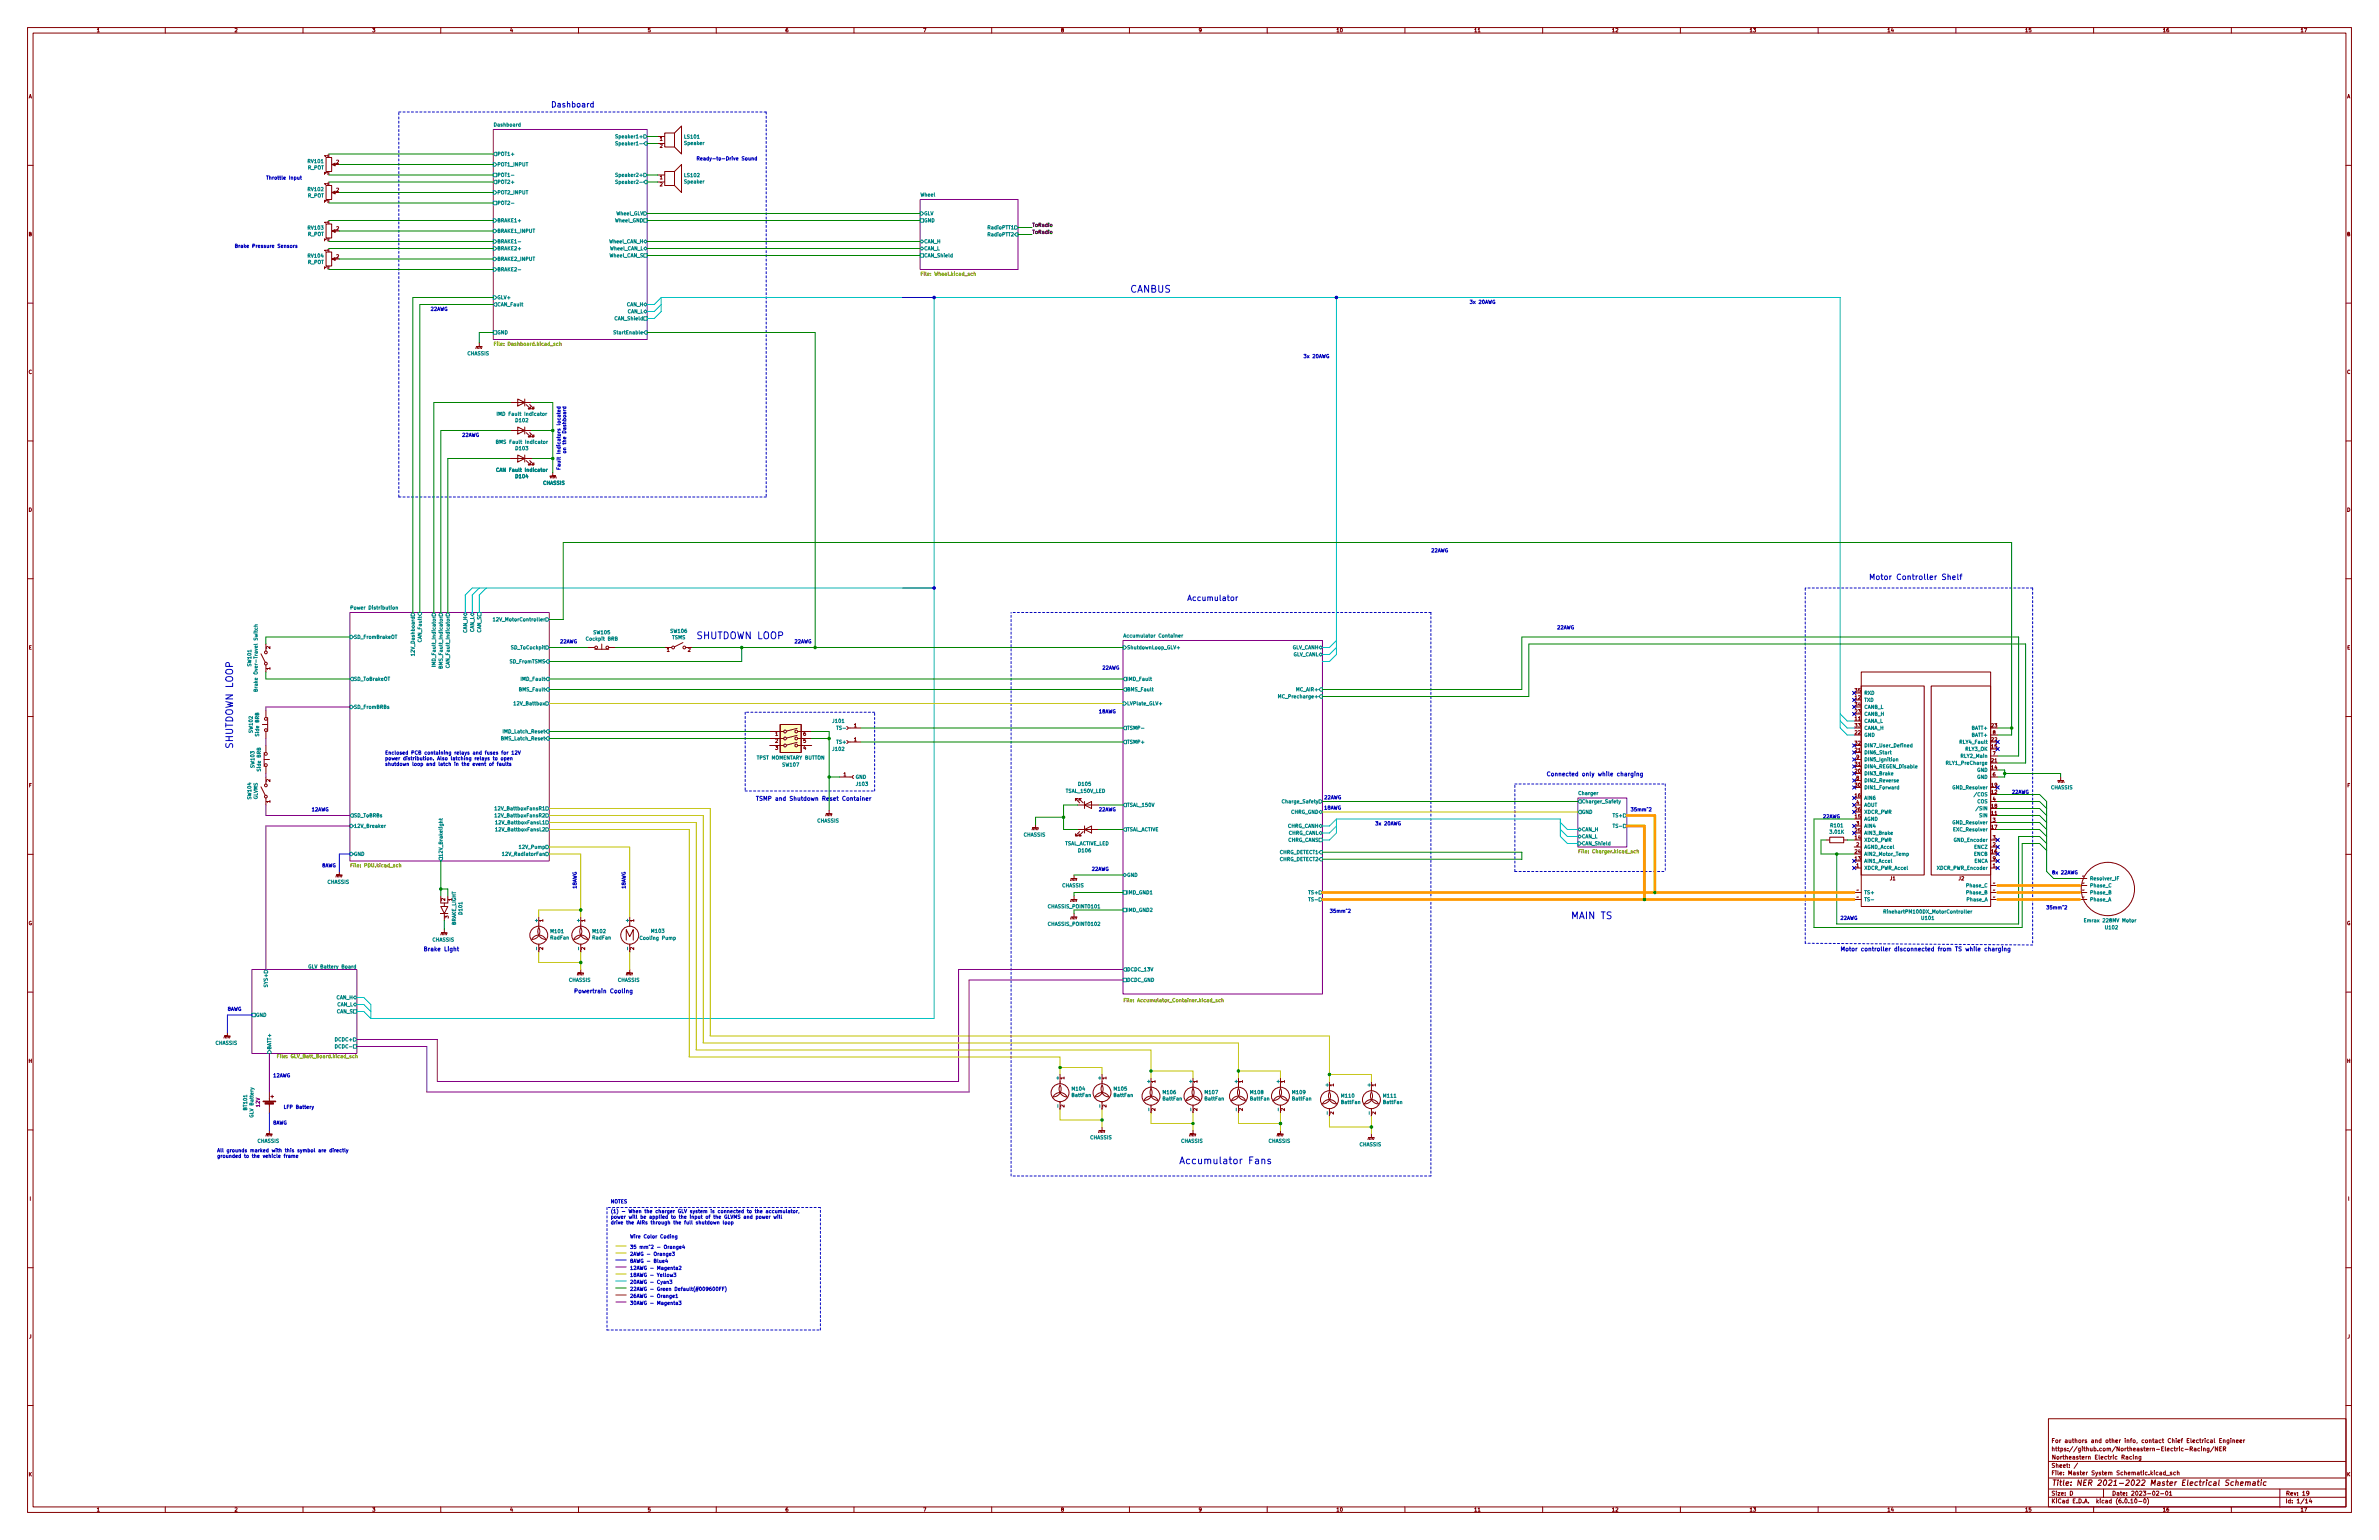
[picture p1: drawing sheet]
<svg xmlns="http://www.w3.org/2000/svg" width="864mm" height="559mm" viewBox="0 0 864 559" stroke-linecap="round" stroke-linejoin="round" font-family="sans-serif">
<defs><g id="words">
<g font-size="3.5" fill="#0000c2">
<text x="410.2" y="106.2">CANBUS</text>
<text x="252.7" y="231.9">SHUTDOWN LOOP</text>
<text x="84.6" y="271.8" transform="rotate(-90 84.6 271.8)">SHUTDOWN LOOP</text>
<text x="570.2" y="333.5">MAIN TS</text>
<text x="428" y="422.4">Accumulator Fans</text>
</g>
<g font-size="2.8" fill="#0000c2">
<text x="201.3" y="39">Dashboard</text>
<text x="683" y="210.4">Motor Controller Shelf</text>
<text x="432.5" y="218">Accumulator</text>
</g>
<text font-size="2.8" fill="#840000" x="744.6" y="539.1">Title: NER 2021-2022 Master Electrical Schematic</text>
<g font-size="2.1" fill="#0000c2">
<text x="561.3" y="281.6">Connected only while charging</text>
<text x="274.3" y="290.5">TSMP and Shutdown Reset Container</text>
<text x="153.7" y="345.1">Brake Light</text>
<text x="668" y="345.1">Motor controller disconnected from TS while charging</text>
<text x="208.3" y="360.4">Powertrain Cooling</text>
</g>
<g font-size="2.1" fill="#840000">
<text x="744.6" y="526.5">https://github.com/Northeastern-Electric-Racing/NER</text>
<text x="744.6" y="523.5">For authors and other info, contact Chief Electrical Engineer</text>
<text x="744.6" y="532.6">Sheet: /</text>
<text x="744.6" y="529.6">Northeastern Electric Racing</text>
<text x="744.6" y="535.3">File: Master System Schematic.kicad_sch</text>
<text x="744.6" y="545.4">KiCad E.D.A. kicad (6.0.10-0)</text>
<text x="744.6" y="542.6">Size: D</text>
<text x="766.6" y="542.6">Date: 2023-02-01</text>
<text x="829.6" y="542.6">Rev: 19</text>
<text x="829.6" y="545.4">Id: 1/14</text>
</g>
<g font-size="1.8" fill="#840000">
<text x="35" y="11.7">1</text>
<text x="85" y="11.7">2</text>
<text x="135" y="11.7">3</text>
<text x="185" y="11.7">4</text>
<text x="235" y="11.7">5</text>
<text x="285" y="11.7">6</text>
<text x="335" y="11.7">7</text>
<text x="385" y="11.7">8</text>
<text x="435" y="11.7">9</text>
<text x="485" y="11.7">10</text>
<text x="535" y="11.7">11</text>
<text x="585" y="11.7">12</text>
<text x="635" y="11.7">13</text>
<text x="685" y="11.7">14</text>
<text x="735" y="11.7">15</text>
<text x="785" y="11.7">16</text>
<text x="835" y="11.7">17</text>
<text x="10.3" y="35.6">A</text>
<text x="851.9" y="35.6">A</text>
<text x="239.5" y="51.1">1</text>
<text x="239.5" y="53.6">2</text>
<text x="119.1" y="57" transform="rotate(-90 119.1 57)">1</text>
<text x="122.1" y="59.4">2</text>
<text x="119.1" y="63.4" transform="rotate(-90 119.1 63.4)">3</text>
<text x="239.5" y="65">1</text>
<text x="119.1" y="67.2" transform="rotate(-90 119.1 67.2)">1</text>
<text x="122.1" y="69.6">2</text>
<text x="239.5" y="67.6">2</text>
<text x="119.1" y="73.5" transform="rotate(-90 119.1 73.5)">3</text>
<text x="119.1" y="81.1" transform="rotate(-90 119.1 81.1)">1</text>
<text x="122.1" y="83.6">2</text>
<text x="10.3" y="85.6">B</text>
<text x="119.1" y="87.5" transform="rotate(-90 119.1 87.5)">3</text>
<text x="851.9" y="85.6">B</text>
<text x="119.1" y="91.3" transform="rotate(-90 119.1 91.3)">1</text>
<text x="122.1" y="93.7">2</text>
<text x="119.1" y="97.6" transform="rotate(-90 119.1 97.6)">3</text>
<text x="10.3" y="135.7">C</text>
<text x="851.9" y="135.7">C</text>
<text x="10.3" y="185.7">D</text>
<text x="851.9" y="185.7">D</text>
<text x="10.4" y="235.7">E</text>
<text x="98" y="235.4" transform="rotate(-90 98 235.4)">2</text>
<text x="242.1" y="236.5">1</text>
<text x="249.7" y="236.5">2</text>
<text x="852" y="235.7">E</text>
<text x="98" y="243.1" transform="rotate(-90 98 243.1)">1</text>
<text x="673.4" y="251.2">35</text>
<text x="673.4" y="253.7">12</text>
<text x="673.4" y="256.3">34</text>
<text x="310" y="263.9">1</text>
<text x="673.4" y="261.4">11</text>
<text x="673.4" y="258.8">23</text>
<text x="673.4" y="263.9">33</text>
<text x="722.9" y="263.9">23</text>
<text x="281.4" y="267">1</text>
<text x="281.4" y="269.5">2</text>
<text x="291.6" y="269.5">5</text>
<text x="291.6" y="267">6</text>
<text x="310" y="269">1</text>
<text x="673.4" y="266.4">22</text>
<text x="722.9" y="269">22</text>
<text x="723.4" y="266.4">8</text>
<text x="281.4" y="272">3</text>
<text x="291.6" y="272">4</text>
<text x="673.4" y="272.8">21</text>
<text x="673.4" y="270.3">32</text>
<text x="673.9" y="275.3">9</text>
<text x="722.9" y="271.5">15</text>
<text x="723.4" y="274.1">7</text>
<text x="306.2" y="281.7">1</text>
<text x="673.4" y="280.4">20</text>
<text x="673.4" y="277.9">31</text>
<text x="722.9" y="279.1">14</text>
<text x="722.9" y="276.6">21</text>
<text x="723.4" y="281.7">6</text>
<text x="10.4" y="285.7">F</text>
<text x="98" y="283.7" transform="rotate(-90 98 283.7)">2</text>
<text x="673.4" y="285.5">30</text>
<text x="673.9" y="283">8</text>
<text x="722.9" y="285.5">19</text>
<text x="852" y="285.7">F</text>
<text x="98" y="291.3" transform="rotate(-90 98 291.3)">1</text>
<text x="673.4" y="289.3">16</text>
<text x="673.9" y="291.8">4</text>
<text x="722.9" y="288">12</text>
<text x="722.9" y="293.1">18</text>
<text x="723.4" y="290.6">4</text>
<text x="673.4" y="296.9">15</text>
<text x="673.4" y="294.4">26</text>
<text x="673.9" y="299.5">3</text>
<text x="722.9" y="295.7">11</text>
<text x="723.4" y="298.2">3</text>
<text x="673.4" y="304.5">14</text>
<text x="673.4" y="302">25</text>
<text x="722.9" y="300.7">17</text>
<text x="723.4" y="304.5">3</text>
<text x="673.4" y="309.6">24</text>
<text x="673.9" y="307.1">2</text>
<text x="722.9" y="309.6">16</text>
<text x="723.4" y="307.1">2</text>
<text x="673.4" y="312.2">13</text>
<text x="673.9" y="314.7">1</text>
<text x="723.4" y="314.7">1</text>
<text x="723.4" y="312.2">9</text>
<text x="674.4" y="323.6">~</text>
<text x="686.1" y="319.4">J1</text>
<text x="711.2" y="319.4">J2</text>
<text x="723.9" y="323.6">~</text>
<text x="723.9" y="321.1">~</text>
<text x="756.3" y="323.6">~</text>
<text x="756.3" y="321.1">~</text>
<text x="756.3" y="318.5">~</text>
<text x="161.5" y="326.9" transform="rotate(-90 161.5 326.9)">2</text>
<text x="164.1" y="326.9" transform="rotate(-90 164.1 326.9)">1</text>
<text x="674.4" y="326.1">~</text>
<text x="723.9" y="326.1">~</text>
<text x="756.3" y="326.1">~</text>
<text x="10.3" y="335.7">G</text>
<text x="162.8" y="333.2" transform="rotate(-90 162.8 333.2)">3</text>
<text x="197.1" y="334.5" transform="rotate(-90 197.1 334.5)">1</text>
<text x="212.3" y="334.5" transform="rotate(-90 212.3 334.5)">1</text>
<text x="230.1" y="334.5" transform="rotate(-90 230.1 334.5)">1</text>
<text x="851.9" y="335.7">G</text>
<text x="197.1" y="344.7" transform="rotate(-90 197.1 344.7)">2</text>
<text x="212.3" y="344.7" transform="rotate(-90 212.3 344.7)">2</text>
<text x="230.1" y="344.7" transform="rotate(-90 230.1 344.7)">2</text>
<text x="10.3" y="385.6">H</text>
<text x="851.9" y="385.6">H</text>
<text x="386.3" y="391.7" transform="rotate(-90 386.3 391.7)">1</text>
<text x="401.6" y="391.7" transform="rotate(-90 401.6 391.7)">1</text>
<text x="419.4" y="392.9" transform="rotate(-90 419.4 392.9)">1</text>
<text x="434.6" y="392.9" transform="rotate(-90 434.6 392.9)">1</text>
<text x="451.1" y="392.9" transform="rotate(-90 451.1 392.9)">1</text>
<text x="466.3" y="392.9" transform="rotate(-90 466.3 392.9)">1</text>
<text x="484.1" y="394.2" transform="rotate(-90 484.1 394.2)">1</text>
<text x="499.4" y="394.2" transform="rotate(-90 499.4 394.2)">1</text>
<text x="386.3" y="401.8" transform="rotate(-90 386.3 401.8)">2</text>
<text x="401.6" y="401.8" transform="rotate(-90 401.6 401.8)">2</text>
<text x="419.4" y="403.1" transform="rotate(-90 419.4 403.1)">2</text>
<text x="434.6" y="403.1" transform="rotate(-90 434.6 403.1)">2</text>
<text x="451.1" y="403.1" transform="rotate(-90 451.1 403.1)">2</text>
<text x="466.3" y="403.1" transform="rotate(-90 466.3 403.1)">2</text>
<text x="484.1" y="404.4" transform="rotate(-90 484.1 404.4)">2</text>
<text x="499.4" y="404.4" transform="rotate(-90 499.4 404.4)">2</text>
<text x="10.7" y="435.6">I</text>
<text x="852.3" y="435.6">I</text>
<text x="10.5" y="485.7">J</text>
<text x="852.1" y="485.7">J</text>
<text x="10.3" y="535.7">K</text>
<text x="851.9" y="535.7">K</text>
<text x="35" y="548.5">1</text>
<text x="85" y="548.5">2</text>
<text x="135" y="548.5">3</text>
<text x="185" y="548.5">4</text>
<text x="235" y="548.5">5</text>
<text x="285" y="548.5">6</text>
<text x="335" y="548.5">7</text>
<text x="385" y="548.5">8</text>
<text x="435" y="548.5">9</text>
<text x="485" y="548.5">10</text>
<text x="535" y="548.5">11</text>
<text x="585" y="548.5">12</text>
<text x="635" y="548.5">13</text>
<text x="685" y="548.5">14</text>
<text x="735" y="548.5">15</text>
<text x="785" y="548.5">16</text>
<text x="835" y="548.5">17</text>
</g>
<g font-size="1.8" fill="#008484">
<text x="179.5" y="45.9">Dashboard</text>
<text x="224.7" y="50.2">Speaker1+</text>
<text x="225.1" y="52.7">Speaker1-</text>
<text x="248.5" y="52.6">Speaker</text>
<text x="248.6" y="50.3">LS101</text>
<text x="111.9" y="59.2">RV101</text>
<text x="180.4" y="56.5">POT1+</text>
<text x="111.7" y="61.5">R_POT</text>
<text x="180.4" y="60.3">POT1_INPUT</text>
<text x="180.4" y="64.1">POT1-</text>
<text x="224.7" y="64.1">Speaker2+</text>
<text x="248.6" y="64.2">LS102</text>
<text x="111.7" y="71.6">R_POT</text>
<text x="111.9" y="69.3">RV102</text>
<text x="180.4" y="66.7">POT2+</text>
<text x="180.4" y="70.5">POT2_INPUT</text>
<text x="225.1" y="66.7">Speaker2-</text>
<text x="248.5" y="66.5">Speaker</text>
<text x="334.2" y="71.3">Wheel</text>
<text x="180.4" y="74.3">POT2-</text>
<text x="111.9" y="83.3">RV103</text>
<text x="180.4" y="80.6">BRAKE1+</text>
<text x="223.5" y="80.6">Wheel_GND</text>
<text x="223.7" y="78.1">Wheel_GLV</text>
<text x="335.4" y="78.1">GLV</text>
<text x="335.4" y="80.6">GND</text>
<text x="359" y="83.2">RadioPTT1</text>
<text x="111.7" y="85.6">R_POT</text>
<text x="180.4" y="84.5">BRAKE1_INPUT</text>
<text x="180.4" y="88.3">BRAKE1-</text>
<text x="221.3" y="88.3">Wheel_CAN_H</text>
<text x="335.4" y="88.3">CAN_H</text>
<text x="359" y="85.7">RadioPTT2</text>
<text x="111.7" y="95.8">R_POT</text>
<text x="111.9" y="93.4">RV104</text>
<text x="180.4" y="94.6">BRAKE2_INPUT</text>
<text x="180.4" y="90.8">BRAKE2+</text>
<text x="221.4" y="93.3">Wheel_CAN_S</text>
<text x="221.5" y="90.8">Wheel_CAN_L</text>
<text x="335.4" y="90.8">CAN_L</text>
<text x="335.4" y="93.3">CAN_Shield</text>
<text x="180.4" y="98.4">BRAKE2-</text>
<text x="180.4" y="111.1">CAN_Fault</text>
<text x="180.4" y="108.6">GLV+</text>
<text x="227.5" y="111.1">CAN_H</text>
<text x="227.7" y="113.7">CAN_L</text>
<text x="223.5" y="116.2">CAN_Shield</text>
<text x="180.4" y="121.3">GND</text>
<text x="223.7" y="121.3">StartEnable</text>
<text x="169.7" y="128.9">CHASSIS</text>
<text x="181.4" y="150.9">IMD Fault Indicator</text>
<text x="187.3" y="153.2">D102</text>
<text x="181.1" y="161">BMS Fault Indicator</text>
<text x="187.3" y="163.3">D103</text>
<text x="181.2" y="171.2">CAN Fault Indicator</text>
<text x="187.3" y="173.5">D104</text>
<text x="197.1" y="175.9">CHASSIS</text>
<text x="128" y="221.2">Power Distribution</text>
<text x="180.5" y="225.4">12V_MotorController</text>
<text x="128.4" y="231.8">SD_FromBrakeOT</text>
<text x="153" y="232.7" transform="rotate(-90 153 232.7)">CAN_Fault</text>
<text x="169.5" y="229.7" transform="rotate(-90 169.5 229.7)">CAN_H</text>
<text x="172.1" y="229.5" transform="rotate(-90 172.1 229.5)">CAN_L</text>
<text x="174.6" y="229.6" transform="rotate(-90 174.6 229.6)">CAN_S</text>
<text x="213" y="232.4">Cockpit BRB</text>
<text x="215.5" y="230.1">SW105</text>
<text x="243.5" y="229.6">SW106</text>
<text x="243.9" y="231.9">TSMS</text>
<text x="408.9" y="231.3">Accumulator Container</text>
<text x="150.5" y="237" transform="rotate(-90 150.5 237)">12V_Dashboard</text>
<text x="185.9" y="235.6">SD_ToCockpit</text>
<text x="409" y="235.6">ShutdownLoop_GLV+</text>
<text x="469" y="235.6">GLV_CANH</text>
<text x="469.2" y="238.1">GLV_CANL</text>
<text x="91.2" y="241.7" transform="rotate(-90 91.2 241.7)">SW101</text>
<text x="158.1" y="240.5" transform="rotate(-90 158.1 240.5)">IMD_Fault_Indicator</text>
<text x="160.7" y="241.2" transform="rotate(-90 160.7 241.2)">BMS_Fault_Indicator</text>
<text x="163.2" y="241.1" transform="rotate(-90 163.2 241.1)">CAN_Fault_Indicator</text>
<text x="185.2" y="240.7">SD_FromTSMS</text>
<text x="93.5" y="249.5" transform="rotate(-90 93.5 249.5)">Brake Over-Travel Switch</text>
<text x="128.4" y="247">SD_ToBrakeOT</text>
<text x="188.9" y="250.8">BMS_Fault</text>
<text x="189.6" y="247">IMD_Fault</text>
<text x="409" y="247">IMD_Fault</text>
<text x="409" y="250.8">BMS_Fault</text>
<text x="470.9" y="250.8">MC_AIR+</text>
<text x="128.4" y="257.2">SD_FromBRBs</text>
<text x="187.3" y="255.9">12V_Battbox</text>
<text x="409" y="255.9">LVPlate_GLV+</text>
<text x="465.3" y="253.4">MC_Precharge+</text>
<text x="676.7" y="254.6">TXD</text>
<text x="676.7" y="257.2">CANB_L</text>
<text x="676.7" y="252.1">RXD</text>
<text x="302.4" y="262.3">J101</text>
<text x="676.7" y="262.3">CANA_L</text>
<text x="676.7" y="259.7">CANB_H</text>
<text x="91.7" y="265.8" transform="rotate(-90 91.7 265.8)">SW102</text>
<text x="94" y="266.9" transform="rotate(-90 94 266.9)">Side BRB</text>
<text x="182.6" y="268.6">BMS_Latch_Reset</text>
<text x="183.3" y="266.1">IMD_Latch_Reset</text>
<text x="303.7" y="269.9">TS+</text>
<text x="304" y="264.8">TS-</text>
<text x="409" y="269.9">TSMP+</text>
<text x="409" y="264.8">TSMP-</text>
<text x="676.7" y="267.3">GND</text>
<text x="676.7" y="264.8">CANA_H</text>
<text x="711.9" y="269.9">RLY4_Fault</text>
<text x="715.9" y="264.8">BATT+</text>
<text x="715.9" y="267.3">BATT+</text>
<text x="274.8" y="275.6">TPST MOMENTARY BUTTON</text>
<text x="302.4" y="272.4">J102</text>
<text x="676.7" y="273.7">DIN6_Start</text>
<text x="676.7" y="271.1">DIN7_User_Defined</text>
<text x="712.1" y="275">RLY2_Main</text>
<text x="713.5" y="272.4">RLY3_OK</text>
<text x="92.3" y="278.5" transform="rotate(-90 92.3 278.5)">SW103</text>
<text x="94.6" y="279.6" transform="rotate(-90 94.6 279.6)">Side BRB</text>
<text x="284.1" y="278.1">SW107</text>
<text x="676.7" y="281.3">DIN3_Brake</text>
<text x="676.7" y="278.8">DIN4_REGEN_Disable</text>
<text x="676.7" y="276.2">DIN5_Ignition</text>
<text x="707.2" y="277.5">RLY1_PreCharge</text>
<text x="717.7" y="280">GND</text>
<text x="310.6" y="282.6">GND</text>
<text x="310.9" y="285.1">J103</text>
<text x="386.9" y="287.7">TSAL_150V_LED</text>
<text x="391.6" y="285.1">D105</text>
<text x="676.7" y="286.4">DIN1_Forward</text>
<text x="676.7" y="283.8">DIN2_Reverse</text>
<text x="709.2" y="286.4">GND_Resolver</text>
<text x="717.7" y="282.6">GND</text>
<text x="744.5" y="286.4">CHASSIS</text>
<text x="91.2" y="289.9" transform="rotate(-90 91.2 289.9)">SW104</text>
<text x="93.5" y="290.2" transform="rotate(-90 93.5 290.2)">GLVMS</text>
<text x="409" y="292.7">TSAL_150V</text>
<text x="466.3" y="291.5">Charge_Safety</text>
<text x="573.1" y="288.5">Charger</text>
<text x="574.1" y="291.5">Charger_Safety</text>
<text x="676.7" y="290.2">AIN6</text>
<text x="676.7" y="292.7">AOUT</text>
<text x="717.3" y="288.9">/COS</text>
<text x="717.8" y="291.5">COS</text>
<text x="128.4" y="296.5">SD_ToBRBs</text>
<text x="180.9" y="294">12V_BattboxFansR1</text>
<text x="180.9" y="296.5">12V_BattboxFansR2</text>
<text x="181.1" y="299.1">12V_BattboxFansL1</text>
<text x="296.7" y="298.4">CHASSIS</text>
<text x="468.6" y="295.3">CHRG_GND</text>
<text x="574.1" y="295.3">GND</text>
<text x="585.9" y="296.5">TS+</text>
<text x="676.7" y="297.8">AGND</text>
<text x="676.7" y="295.3">XDCR_PWR</text>
<text x="709.2" y="299.1">GND_Resolver</text>
<text x="718.2" y="294">/SIN</text>
<text x="718.7" y="296.5">SIN</text>
<text x="128.4" y="300.4">12V_Breaker</text>
<text x="181.1" y="301.6">12V_BattboxFansL2</text>
<text x="371.6" y="303.5">CHASSIS</text>
<text x="409" y="301.6">TSAL_ACTIVE</text>
<text x="467.4" y="300.4">CHRG_CANH</text>
<text x="467.5" y="305.4">CHRG_CANS</text>
<text x="467.6" y="302.9">CHRG_CANL</text>
<text x="574.1" y="304.2">CAN_L</text>
<text x="574.1" y="301.6">CAN_H</text>
<text x="586.3" y="300.4">TS-</text>
<text x="664.4" y="302.5">3.01K</text>
<text x="664.6" y="300.2">R101</text>
<text x="676.7" y="305.4">XDCR_PWR</text>
<text x="676.7" y="302.9">AIN3_Brake</text>
<text x="676.7" y="300.4">AIN4</text>
<text x="709.5" y="301.6">EXC_Resolver</text>
<text x="709.6" y="305.4">GND_Encoder</text>
<text x="128.4" y="310.5">GND</text>
<text x="160.7" y="311" transform="rotate(-90 160.7 311)">12V_Brakelight</text>
<text x="183.6" y="310.5">12V_RadiatorFan</text>
<text x="189" y="308">12V_Pump</text>
<text x="386.3" y="306.7">TSAL_ACTIVE_LED</text>
<text x="391.6" y="309.2">D106</text>
<text x="464.4" y="309.9">CHRG_DETECT1</text>
<text x="574.1" y="306.7">CAN_Shield</text>
<text x="676.7" y="308">AGND_Accel</text>
<text x="676.7" y="310.5">AIN2_Motor_Temp</text>
<text x="716.6" y="310.5">ENCB</text>
<text x="716.8" y="308">ENCZ</text>
<text x="464.4" y="312.4">CHRG_DETECT2</text>
<text x="676.7" y="315.6">XDCR_PWR_Accel</text>
<text x="676.7" y="313.1">AIN1_Accel</text>
<text x="703.4" y="315.6">XDCR_PWR_Encoder</text>
<text x="716.6" y="313.1">ENCA</text>
<text x="118.9" y="320.7">CHASSIS</text>
<text x="385.6" y="321.9">CHASSIS</text>
<text x="409" y="318.1">GND</text>
<text x="714.1" y="321.9">Phase_C</text>
<text x="758.6" y="321.9">Phase_C</text>
<text x="758.6" y="319.4">Resolver_IF</text>
<text x="380.8" y="329.6">CHASSIS_POINT0101</text>
<text x="409" y="324.5">IMD_GND1</text>
<text x="475.4" y="324.5">TS+</text>
<text x="475.8" y="327">TS-</text>
<text x="676.7" y="324.5">TS+</text>
<text x="676.7" y="327">TS-</text>
<text x="714.1" y="327">Phase_A</text>
<text x="714.1" y="324.5">Phase_B</text>
<text x="758.6" y="327">Phase_A</text>
<text x="758.6" y="324.5">Phase_B</text>
<text x="165.5" y="335.9" transform="rotate(-90 165.5 335.9)">BRAKE_LIGHT</text>
<text x="167.8" y="331.7" transform="rotate(-90 167.8 331.7)">D101</text>
<text x="195.3" y="334.5" transform="rotate(-90 195.3 334.5)">+</text>
<text x="210.6" y="334.5" transform="rotate(-90 210.6 334.5)">+</text>
<text x="228.3" y="334.5" transform="rotate(-90 228.3 334.5)">+</text>
<text x="380.8" y="335.9">CHASSIS_POINT0102</text>
<text x="409" y="330.8">IMD_GND2</text>
<text x="685" y="331.4">RinehartPM100DX_MotorController</text>
<text x="697.7" y="333.8">U101</text>
<text x="757.5" y="334.6">Emrax 228MV Motor</text>
<text x="157" y="341.6">CHASSIS</text>
<text x="199.9" y="340.9">RadFan</text>
<text x="200" y="338.6">M101</text>
<text x="215.1" y="340.9">RadFan</text>
<text x="215.2" y="338.6">M102</text>
<text x="232.8" y="341">Cooling Pump</text>
<text x="236.5" y="338.5">M103</text>
<text x="764.3" y="337.2">U102</text>
<text x="195.3" y="344.5" transform="rotate(-90 195.3 344.5)">-</text>
<text x="210.6" y="344.5" transform="rotate(-90 210.6 344.5)">-</text>
<text x="228.3" y="344.5" transform="rotate(-90 228.3 344.5)">-</text>
<text x="112.7" y="351.4">GLV Battery Board</text>
<text x="409" y="352.4">DCDC_13V</text>
<text x="97.2" y="357.7" transform="rotate(-90 97.2 357.7)">SYS+</text>
<text x="206.5" y="356.2">CHASSIS</text>
<text x="224.3" y="356.2">CHASSIS</text>
<text x="409" y="356.2">DCDC_GND</text>
<text x="122.1" y="362.6">CAN_H</text>
<text x="122.3" y="365.1">CAN_L</text>
<text x="92.8" y="368.9">GND</text>
<text x="122.2" y="367.7">CAN_S</text>
<text x="122" y="377.8">DCDC+</text>
<text x="78.2" y="379.1">CHASSIS</text>
<text x="98.4" y="380.9" transform="rotate(-90 98.4 380.9)">BATT+</text>
<text x="122.5" y="380.4">DCDC-</text>
<text x="384.6" y="391.7" transform="rotate(-90 384.6 391.7)">+</text>
<text x="389.2" y="395.7">M104</text>
<text x="399.8" y="391.7" transform="rotate(-90 399.8 391.7)">+</text>
<text x="404.5" y="395.7">M105</text>
<text x="417.6" y="392.9" transform="rotate(-90 417.6 392.9)">+</text>
<text x="432.8" y="392.9" transform="rotate(-90 432.8 392.9)">+</text>
<text x="449.3" y="392.9" transform="rotate(-90 449.3 392.9)">+</text>
<text x="464.6" y="392.9" transform="rotate(-90 464.6 392.9)">+</text>
<text x="482.3" y="394.2" transform="rotate(-90 482.3 394.2)">+</text>
<text x="497.6" y="394.2" transform="rotate(-90 497.6 394.2)">+</text>
<text x="384.6" y="401.6" transform="rotate(-90 384.6 401.6)">-</text>
<text x="389.2" y="398">BattFan</text>
<text x="399.8" y="401.6" transform="rotate(-90 399.8 401.6)">-</text>
<text x="404.5" y="398">BattFan</text>
<text x="422.2" y="397">M106</text>
<text x="422.3" y="399.3">BattFan</text>
<text x="437.5" y="397">M107</text>
<text x="437.5" y="399.3">BattFan</text>
<text x="454" y="397">M108</text>
<text x="454" y="399.3">BattFan</text>
<text x="469.2" y="397">M109</text>
<text x="469.2" y="399.3">BattFan</text>
<text x="487" y="398.2">M110</text>
<text x="487" y="400.6">BattFan</text>
<text x="502.3" y="398.2">M111</text>
<text x="502.3" y="400.6">BattFan</text>
<text x="89.7" y="402.7" transform="rotate(-90 89.7 402.7)">BT101</text>
<text x="92" y="405.2" transform="rotate(-90 92 405.2)">GLV Battery</text>
<text x="417.6" y="402.9" transform="rotate(-90 417.6 402.9)">-</text>
<text x="432.8" y="402.9" transform="rotate(-90 432.8 402.9)">-</text>
<text x="449.3" y="402.9" transform="rotate(-90 449.3 402.9)">-</text>
<text x="464.6" y="402.9" transform="rotate(-90 464.6 402.9)">-</text>
<text x="482.3" y="404.2" transform="rotate(-90 482.3 404.2)">-</text>
<text x="497.6" y="404.2" transform="rotate(-90 497.6 404.2)">-</text>
<text x="395.7" y="413.4">CHASSIS</text>
<text x="93.5" y="414.7">CHASSIS</text>
<text x="428.7" y="414.7">CHASSIS</text>
<text x="460.5" y="414.7">CHASSIS</text>
<text x="493.5" y="415.9">CHASSIS</text>
</g>
<g font-size="1.8" fill="#0000c2">
<text x="252.7" y="58.2">Ready-to-Drive Sound</text>
<text x="96.5" y="65.1">Throttle Input</text>
<text x="85.1" y="89.9">Brake Pressure Sensors</text>
<text x="156.2" y="112.8">22AWG</text>
<text x="533.4" y="110.2">3x 20AWG</text>
<text x="473.1" y="129.9">3x 20AWG</text>
<text x="167.6" y="158.5">22AWG</text>
<text x="203.4" y="167.2" transform="rotate(-90 203.4 167.2)">Fault Indicators located</text>
<text x="205.5" y="162.4" transform="rotate(-90 205.5 162.4)">on the Dashboard</text>
<text x="519.4" y="200.4">22AWG</text>
<text x="203.2" y="233.4">22AWG</text>
<text x="288.3" y="233.4">22AWG</text>
<text x="565.1" y="228.3">22AWG</text>
<text x="400" y="242.9">22AWG</text>
<text x="398.8" y="258.8">18AWG</text>
<text x="139.7" y="273.8">Enclosed PCB containing relays and fuses for 12V</text>
<text x="139.7" y="275.8">power distribution. Also latching relays to open</text>
<text x="139.7" y="277.9">shutdown loop and latch in the event of faults</text>
<text x="480.6" y="293.7">18AWG</text>
<text x="480.6" y="290">22AWG</text>
<text x="730.3" y="288">22AWG</text>
<text x="113" y="294.4">12AWG</text>
<text x="398.8" y="294.4">22AWG</text>
<text x="499.1" y="299.5">3x 20AWG</text>
<text x="591.8" y="294.4">35mm^2</text>
<text x="661.7" y="296.9">22AWG</text>
<text x="116.8" y="314.7">8AWG</text>
<text x="396.3" y="316">22AWG</text>
<text x="745.6" y="317.2">8x 22AWG</text>
<text x="209.3" y="322.6" transform="rotate(-90 209.3 322.6)">18AWG</text>
<text x="227.1" y="322.6" transform="rotate(-90 227.1 322.6)">18AWG</text>
<text x="743.4" y="329.9">35mm^2</text>
<text x="482.6" y="331.2">35mm^2</text>
<text x="668.1" y="333.7">22AWG</text>
<text x="82.5" y="366.8">8AWG</text>
<text x="99.1" y="390.9">12AWG</text>
<text x="102.9" y="402.3">LFP Battery</text>
<text x="99.1" y="408">8AWG</text>
<text x="78.7" y="418.1">All grounds marked with this symbol are directly</text>
<text x="78.7" y="420.1">grounded to the vehicle frame</text>
<text x="221.6" y="436.6">NOTES</text>
<text x="221.6" y="440.2">(1) - When the charger GLV system is connected to the accumulator,</text>
<text x="221.6" y="442.2">power will be applied to the input of the GLVMS and power will</text>
<text x="221.6" y="444.2">drive the AIRs through the full shutdown loop</text>
<text x="228.6" y="449.3">Wire Color Coding</text>
<text x="228.6" y="455.7">2AWG - Orange3</text>
<text x="228.6" y="453.1">35 mm^2 - Orange4</text>
<text x="228.6" y="460.7">12AWG - Magenta2</text>
<text x="228.6" y="458.2">8AWG - Blue4</text>
<text x="228.6" y="465.8">20AWG - Cyan3</text>
<text x="228.6" y="463.3">18AWG - Yellow3</text>
<text x="228.6" y="468.4">22AWG - Green Default(#009600FF)</text>
<text x="228.6" y="473.4">30AWG - Magenta3</text>
<text x="228.6" y="470.9">26AWG - Orange1</text>
</g>
<g font-size="1.8">
<text x="374.6" y="82.3">ToRadio</text>
<text x="374.6" y="84.8">ToRadio</text>
</g>
<g font-size="1.8" fill="#848400">
<text x="335.1" y="100">File: Wheel.kicad_sch</text>
<text x="180.4" y="125.4">File: Dashboard.kicad_sch</text>
<text x="574" y="309.6">File: Charger.kicad_sch</text>
<text x="128" y="314.7">File: PDU.kicad_sch</text>
<text x="409.5" y="363.6">File: Accumulator_Container.kicad_sch</text>
<text x="101.5" y="383.9">File: GLV_Batt_Board.kicad_sch</text>
</g>
<text font-size="1.8" fill="#840084" x="94.3" y="401.6" transform="rotate(-90 94.3 401.6)">12V</text>
</g></defs>
<g fill="none" stroke="#840000" stroke-width=".36">
<path d="M10 10h843.6v538.8h-843.6zM12 12h839.6v534.8h-839.6zM60 10v2M110 10v2M160 10v2M210 10v2M260 10v2M310 10v2M360 10v2M410 10v2M460 10v2M510 10v2"/>
<path d="M536.6 11.6h.7M560 10v2M610 10v2M660 10v2M710 10v2M760 10v2M810 10v2M10 60h2M118.4 57.2h2v5h-2zM120.9 59.7h1M238.8 49.5h2.5M238.8 52.1h2.5"/>
<path d="M241.3 48.3h3.6v5h-3.6zM244.9 48.3l2.5-2.6v10.2l-2.5-2.6M851.6 60h2M118.4 67.3h2v5.1h-2zM120.9 69.9h1M238.8 63.5h2.5M238.8 66h2.5M241.3 62.2h3.6v5.1h-3.6zM244.9 62.2l2.5-2.5v10.2l-2.5-2.6M118.4 81.3h2v5.1h-2zM118.4 91.4h2v5.1h-2zM120.9 83.8h1"/>
<path d="M120.9 94h1M10 110h2M851.6 110h2M173 125.7l-.3 .8M173.5 125.7l-.3 .8M174 124.5v1.2h-1h2l-.2 .8M174 125.7l-.3 .8M174.5 125.7l-.3 .8M10 160h2M185.4 156.2h7.6M185.4 146.1h7.6M188 154.9l2.5 1.3-2.5 1.3z"/>
<path d="M188 144.8l2.5 1.3-2.5 1.2zM190.5 144.8v2.5M190.5 154.9v2.6M191 157l1.5 1.5h-.7h.7v-.8M191 146.8l1.5 1.5h-.7h.7v-.7M192.3 157l1.5 1.5h-.8h.8v-.8M192.3 146.8l1.5 1.5h-.8h.8v-.7M851.6 160h2M185.4 166.4h7.6M188 165.1l2.5 1.3-2.5 1.2zM190.5 165.1v2.5M191 167.1l1.5 1.6h-.7h.7v-.8"/>
<path d="M192.3 167.1l1.5 1.6h-.8h.8v-.8M200.2 172.7l.2 .8M200.7 171.5v1.2h1h-2.1l.3 .8M200.7 172.7l.2 .8M201.2 172.7l.2 .8M201.7 172.7l.2 .8M10 210h2M851.6 210h2M94.7 237.2l1.6 3.1M96.5 233.7v2.5M213.4 235h2.5M215.9 235.6h5.1"/>
<path d="M218.4 233.7v1.9M221 235h2.5M241.3 235h2.5M247.9 233.2l-3 1.5M248.9 235h2.6M10 260h2M96.5 241.3v2.5M96.5 257.8v2.6M675.6 248.9h22.9v68.6h-22.9zM675.6 243.8h47v85.1h-47zM701 248.9h21.6v68.6h-21.6zM851.6 260h2"/>
<path d="M95.2 262.9h2M95.9 275.6h1.9M95.9 273.1v5M96.5 265.4v2.6M96.5 270.5v2.6M96.5 278.1v2.6M97.2 260.4v5M279.4 265.4h5.1M279.4 268h5.1M279.4 270.5h5.1M283.2 262.9h7.6v10.2h-7.6zM289.4 269.3l-3.9 1.1"/>
<path d="M289.4 266.8l-3.9 1M289.4 264.3l-3.9 1M289.6 265.4h5M289.6 268h5M289.6 270.5h5M307.3 268.7l.5 .5-.5 .5M307.3 263.7l.5 .5-.5 .5M307.8 269.2h4.6M307.8 264.2h4.6M673.1 261.6h2.5M673.1 273.1h2.5M673.1 278.1h2.5"/>
<path d="M673.1 275.6h2.5M722.6 276.9h2.6M722.6 274.3h2.6M722.6 266.7h2.6M94.7 285.5l1.6 3M96.5 281.9v2.6M96.5 289.6v2.5M300 295.3l-.3 .7M300.5 295.3l-.3 .7M301 294v1.3h-1h2l-.2 .7M301 295.3l-.3 .7M301.5 295.3l-.3 .7"/>
<path d="M304.8 281.9h4.6M309.9 281.4l-.5 .5 .5 .5M375.9 299.1v1.3h-1h2l-.2 .7M390.4 290.6v-.8h.8h-.8l1.5 1.5M391.2 292.1h7.6M391.7 290.6v-.8h.7h-.7l1.5 1.5M393.7 292.1l2.5-1.3v2.6zM393.7 290.8v2.6M393.7 299.7v2.6M673.1 292.1h2.5M673.1 299.7h2.5M673.1 283.2h2.5"/>
<path d="M722.6 295.9h2.6M722.6 298.5h2.6M722.6 290.8h2.6M722.6 281.9h2.6M747.5 283.2l.3 .8M748 281.9v1.3h1h-2l.3 .8M748 283.2l.3 .8M748.5 283.2l.3 .8M749 283.2l.3 .8M10 310h2M122.2 317.5l-.3 .8M122.7 317.5l-.3 .8"/>
<path d="M123.2 316.2v1.3h-1h2l-.2 .8M123.2 317.5l-.3 .8M123.7 317.5l-.3 .8M374.9 300.4l-.3 .7M375.4 300.4l-.2 .7M375.9 300.4l-.2 .7M376.4 300.4l-.2 .7M388.9 318.8l-.3 .7M389.4 318.8l-.3 .7M389.9 317.5v1.3h-1h2l-.2 .7M389.9 318.8l-.3 .7M390.4 318.8l-.3 .7"/>
<path d="M391.2 301h7.6M391.9 301.8l-1.5 1.5h.8h-.8v-.8M393.2 301.8l-1.5 1.5h.7h-.7v-.8M393.7 301l2.5-1.3v2.6zM662.9 304.8h1.3M664.2 303.8h5.1v2h-5.1zM669.3 304.8h1.3M673.1 315h2.5M673.1 307.3h2.5M722.6 304.8h2.6M722.6 315h2.6M722.6 307.3h2.6"/>
<path d="M722.6 312.4h2.6M755 318.8h2.6M851.6 310h2M160 325.1v2.6h2.6v-2.6M160.3 338.5l-.3 .7M160.8 338.5l-.3 .7M161.3 337.2v1.3h-1h2l-.2 .7M161.3 338.5l-.3 .7M161.3 327.7v1.2M161.8 338.5l-.3 .7M162.6 331.5h-2.6h1.3l1.3-2.6h-2.6l1.3 2.6v2.5M195.6 332.7v3.4"/>
<path d="M195.6 336.6a2.87 2.87 0 0 1-2.6 4.3 2.84 2.84 0 0 1 2.6-1.6 2.84 2.84 0 0 1 2.5 1.6 2.92 2.92 0 0 1-2.5-4.3zM210.8 332.7v3.4M210.8 336.6a2.87 2.87 0 0 1-2.5 4.3 2.84 2.84 0 0 1 2.5-1.6 2.84 2.84 0 0 1 2.6 1.6 2.92 2.92 0 0 1-2.6-4.3zM228.6 332.7v3.4M388.6 327.2l.3-.8h2l-.2 .8M388.6 333.5l.3-.8h2l-.2 .8M389.4 326.4l-.3 .8M389.4 332.7l-.3 .8M389.9 325.1l-.3 2.1M389.9 331.5l-.3 2M390.4 326.4l-.3 .8M390.4 332.7l-.3 .8"/>
<path d="M673.1 326.4h2.5M673.1 323.9h2.5M722.6 326.4h2.6M722.6 323.9h2.6M722.6 321.3h2.6M755 326.4h2.6M755 323.9h2.6M755 321.3h2.6M195.6 342.6v2.8M209.8 353.1l-.3 .7M210.3 353.1l-.2 .7M210.8 351.8v1.3h-1h2l-.2 .7"/>
<path d="M210.8 353.1l-.2 .7M210.8 342.6v2.8M211.3 353.1l-.2 .7M227.3 341.1v-3.8l1.3 2.6 1.3-2.6v3.8M227.6 353.1l-.3 .7M228.1 353.1l-.3 .7M228.6 351.8v1.3h-1h2l-.2 .7M228.6 353.1l-.3 .7M228.6 342.6v2.8M229.1 353.1l-.2 .7M10 360h2M81.5 375.9l-.2 .8"/>
<path d="M82 375.9l-.2 .8M82.5 374.7v1.2h-1h2.1l-.3 .8M82.5 375.9l-.2 .8M83.1 375.9l-.3 .8M851.6 360h2M97.8 396.2v3.3M98.3 397.9h1M98.8 397.4v1M384.8 393.7a2.87 2.87 0 0 1-2.5 4.3 2.84 2.84 0 0 1 2.5-1.6 2.84 2.84 0 0 1 2.5 1.6 2.92 2.92 0 0 1-2.5-4.3zM384.8 389.9v3.3M384.8 399.7v2.9M400 393.7a2.87 2.87 0 0 1-2.5 4.3 2.84 2.84 0 0 1 2.6-1.6 2.84 2.84 0 0 1 2.5 1.6 2.92 2.92 0 0 1-2.6-4.3z"/>
<path d="M400 389.9v3.3M400 399.7v2.9M417.8 395a2.87 2.87 0 0 1-2.5 4.3 2.84 2.84 0 0 1 2.5-1.6 2.84 2.84 0 0 1 2.6 1.6 2.92 2.92 0 0 1-2.6-4.3zM417.8 391.2v3.3M433.1 395a2.87 2.87 0 0 1-2.6 4.3 2.84 2.84 0 0 1 2.6-1.6 2.84 2.84 0 0 1 2.5 1.6 2.92 2.92 0 0 1-2.5-4.3zM433.1 391.2v3.3M449.6 395a2.87 2.87 0 0 1-2.6 4.3 2.84 2.84 0 0 1 2.6-1.6 2.84 2.84 0 0 1 2.5 1.6 2.92 2.92 0 0 1-2.5-4.3zM449.6 391.2v3.3M464.8 395a2.87 2.87 0 0 1-2.5 4.3 2.84 2.84 0 0 1 2.5-1.6 2.84 2.84 0 0 1 2.6 1.6 2.92 2.92 0 0 1-2.6-4.3zM464.8 391.2v3.3M482.6 396.2a2.87 2.87 0 0 1-2.5 4.4 2.84 2.84 0 0 1 2.5-1.6 2.84 2.84 0 0 1 2.5 1.6 2.92 2.92 0 0 1-2.5-4.4zM482.6 392.4v3.4"/>
<path d="M497.8 396.2a2.87 2.87 0 0 1-2.5 4.4 2.84 2.84 0 0 1 2.5-1.6 2.84 2.84 0 0 1 2.6 1.6 2.92 2.92 0 0 1-2.6-4.4zM497.8 392.4v3.4M10 410h2M96.8 411.5l-.3 .7M97.3 411.5l-.3 .7M97.8 410.2v1.3h-1h2l-.2 .7M97.8 411.5l-.3 .7M97.8 400.6v3.3M98.3 411.5l-.3 .7M399 410.2l-.2 .8M399.5 410.2l-.2 .8M400 408.9v1.3h-1h2.1l-.3 .8"/>
<path d="M400 410.2l-.2 .8M400.6 410.2l-.3 .8M417.8 401v2.9M432.1 411.5l-.3 .7M432.6 411.5l-.3 .7M433.1 410.2v1.3h-1h2l-.3 .7M433.1 411.5l-.3 .7M433.1 401v2.9M433.6 411.5l-.3 .7M449.6 401v2.9M463.8 411.5l-.3 .7M464.3 411.5l-.2 .7"/>
<path d="M464.8 410.2v1.3h-1h2l-.2 .7M464.8 401v2.9M464.8 411.5l-.2 .7M465.3 411.5l-.2 .7M482.6 402.3v2.8M496.8 412.8l-.2 .7M497.3 412.8l-.2 .7M497.8 411.5v1.3h-1h2.1l-.3 .7M497.8 402.3v2.8M497.8 412.8l-.2 .7M498.3 412.8l-.2 .7M851.6 410h2"/>
<path d="M10 460h2M851.6 460h2M10 510h2M743.6 514.8h108v32h-108zM851.6 510h2M743.6 536.3h108M743.6 530.3h108M754.2 530.9l-1.3 1.9M774.4 528v.1M774.4 528.5v1M775.2 528.6h.5l.1 .9M775.2 528.5v1"/>
<path d="M777.2 528.5v1.2l-.7 .2M777.2 528.6l-.5-.1-.3 .3 .2 .6h.6M784 534.3h.6l.1 .9M784.7 534.5l-.7 .3 .2 .4 .5-.1M786 534.3l-.4-.1-.3 .3 .2 .6h.5M786 533.7v1.5M786.4 535.3h1.1M788.4 534.3l-.6 .1 .6 .4v.3h-.6M789.7 534.3l-.4-.1-.3 .3 .2 .6h.5M790.4 534.3h.6v.9M790.4 533.7v1.5M793.2 525.9h1.1"/>
<path d="M795 525.8l.7-.1 .1-.6-.8-.1v1.5M795.4 525.8l.5 .7M796.5 525.5h.6l.1 1M797.2 525.8l-.7 .3 .2 .4 .5-.1M798.5 525.5h-.4l-.3 .3 .2 .6h.5M799.2 525v.1M799.2 525.5v1M799.9 525.6l.6-.1v1M799.9 525.5v1M801.8 522.5h-.4l-.3 .3 .1 .6h.6M801.9 525.5v1.2l-.7 .2M801.9 525.5h-.4l-.3 .3 .1 .6h.6"/>
<path d="M802.5 522.5h.5l.1 1M803.1 522.8l-.7 .3 .2 .4 .5-.1M803.7 524.9l-1.3 1.9M803.8 522v1.3l.2 .2M805 525v1.5l-.8-1.5v1.5M805.7 525.7h.5M805.7 522.7h.5M806.5 525h-.8v1.5h.8M806.5 522h-.8v1.5h.8M807.1 525.8l.7-.1 .1-.6-.8-.1v1.5M807.1 522.6l.6-.1v1M807.1 522.5v1"/>
<path d="M807.5 525.8l.5 .7M809.1 522.5v1.2l-.6 .2M809.1 522.5h-.4l-.3 .3 .1 .6h.6M809.8 522v.1M809.8 522.5v1M810.5 522.6l.6-.1 .1 1M810.5 522.5v1M811.8 523l.7-.2v-.3l-.7 .2 .1 .7h.6M813.1 523l.7-.2-.1-.3-.6 .2 .1 .7h.5M814.5 522.5v1M814.9 522.5l-.4 .3M60 546.8v2"/>
<path d="M110 546.8v2M160 546.8v2M210 546.8v2M260 546.8v2M310 546.8v2M360 546.8v2M410 546.8v2M460 546.8v2M510 546.8v2M536.6 548.4h.7M560 546.8v2M610 546.8v2"/>
<path d="M660 546.8v2M710 546.8v2M743.6 543.3h108M743.6 540.3h108M751.5 541.1a.76 .76 0 0 1 .9 .7 .76 .76 0 0 1-.9 .8zM760 546.8v2M763.6 540.3v3M773.5 544.3l.4-.4v1.5M773.5 545.4h.8M775.1 543.9h.1a.73 .73 0 0 1 .6 .8 .73 .73 0 0 1-.7 .6l-.2-.5zM776.4 544.8h1.1M778.4 543.9h.1a.73 .73 0 0 1 .6 .8 .73 .73 0 0 1-.7 .6l-.2-.5z"/>
<path d="M779.5 543.7h.1a1.74 1.74 0 0 1-.1 2.2M782.8 541.2l.6-.1 .3 .4-1 1.1h1M784.3 542h1.2M786.3 541.1h.2a.73 .73 0 0 1 .5 .8 .73 .73 0 0 1-.7 .6l-.2-.5zM787.5 541.5l.5-.4v1.5M787.5 542.6h.9M810 546.8v2M827.6 540.3v6.5M836.9 544.3l.4-.4v1.5M836.9 545.4h.8M838.2 541.7l-.3 .3-.5-.1v-.7l.5-.1 .3 .3-.1 .8-.7 .4M838.7 543.8l-.4 1.1h.9"/>
<path d="M839 544.4v1"/>
<circle cx="96.5" cy="236.7" r=".51"/>
<circle cx="216.4" cy="235" r=".51"/>
<circle cx="220.5" cy="235" r=".51"/>
<circle cx="244.3" cy="235" r=".51"/>
<circle cx="248.4" cy="235" r=".51"/>
<circle cx="96.5" cy="240.8" r=".51"/>
<circle cx="96.5" cy="277.6" r=".51"/>
<circle cx="96.5" cy="264.9" r=".51"/>
<circle cx="96.5" cy="273.6" r=".51"/>
<circle cx="96.5" cy="260.9" r=".51"/>
<circle cx="285" cy="265.4" r=".51"/>
<circle cx="285" cy="270.5" r=".51"/>
<circle cx="285" cy="268" r=".51"/>
<circle cx="289.1" cy="268" r=".51"/>
<circle cx="289.1" cy="270.5" r=".51"/>
<circle cx="289.1" cy="265.4" r=".51"/>
<circle cx="96.5" cy="285" r=".51"/>
<circle cx="96.5" cy="289.1" r=".51"/>
<circle cx="195.6" cy="339.3" r="3.3"/>
<circle cx="210.8" cy="339.3" r="3.3"/>
<circle cx="228.6" cy="339.3" r="3.3"/>
<circle cx="765.2" cy="322.6" r="9.7"/>
<circle cx="384.8" cy="396.5" r="3.3"/>
<circle cx="400" cy="396.5" r="3.3"/>
<circle cx="417.8" cy="397.8" r="3.3"/>
<circle cx="433.1" cy="397.8" r="3.3"/>
<circle cx="449.6" cy="397.8" r="3.3"/>
<circle cx="464.8" cy="397.8" r="3.3"/>
<circle cx="482.6" cy="399" r="3.3"/>
<circle cx="497.8" cy="399" r="3.3"/>
</g>
<g fill="none" stroke="#840000" stroke-width=".4">
<path d="M810.8 537.8l-.5-.1-.5 .4 .1 .8h.8M811.7 537.9l.8-.1-.1 1.2M811.8 537l-.3 2M813.3 538.3l1-.2v-.3h-.8l-.2 .9 .2 .3 .6-.1M815.2 537.9l.8-.1-.1 1.2M815.2 537.7l-.1 1.3M816.1 538l.3-.3 .4 .1v1.2M817.9 537.8h.7v1.2M818.7 538.1l-1 .4 .2 .5 .7-.1M819.4 537.7h.8M819.8 537l-.2 1.7 .4 .3M820.8 537.7l-.1 1.3"/>
<path d="M820.9 537v.2M822.6 537.8l-.5-.1-.4 .4v.8h.8"/>
</g>
<g fill="#fff" stroke="#fff" stroke-width=".36">
<path d="M572.8 289.6h17.7v17.7h-17.7z"/>
<path d="M407.7 232.4h72.4v128.3h-72.4z"/>
<path d="M334 72.4h35.6v25.4h-35.6z"/>
<path d="M127 222.3h72.4v90.1h-72.4z"/>
<path d="M179.1 47h55.8v76.2h-55.8z"/>
<path d="M91.4 351.8h38.1v30.5h-38.1z"/>
</g>
<g fill="none" stroke="#840084" stroke-width=".36">
<path d="M179.1 47h55.8v76.2h-55.8zM334 72.4h35.6v25.4h-35.6zM127 222.3h72.4v90.1h-72.4zM407.7 232.4h72.4v128.3h-72.4zM127 256.5h-30.5v1.3M96.5 268v2.5M96.5 280.7v1.2M96.5 292.1v3.8h30.5M127 299.7h-30.5v52.1M572.8 289.6h17.7v17.7h-17.7zM91.4 351.8h38.1v30.5h-38.1zM407.7 355.6h-55.9v40.6h-196.9v-16.5h-25.4"/>
<path d="M407.7 351.8h-59.7v40.6h-189.3v-15.2h-29.2M97.8 382.3v13.9M223.5 459.7h3.8"/>
</g>
<g fill="none" stroke="#008484" stroke-width=".36">
<path d="M179.1 59.1h.6l.6 .6-.6 .6h-.6zM179.7 55.2h.6v1.3h-.6l-.6-.6zM188.8 45l-.6 .2 .1 .6h.5M188.8 44.6v1.2M224.2 51.4l-.7 .2 .6 .6v.3l-.6 .1M224.2 48.9l-.7 .2 .6 .5v.4h-.6M233.7 48.9h.6l.6 .6-.6 .7h-.6zM234.3 51.4h.6v1.3h-.6l-.6-.6zM179.1 69.2h.6l.6 .7-.6 .6h-.6zM179.1 73h1.2v1.3h-1.2zM179.1 62.9h1.2v1.2h-1.2zM179.1 79.4h.6l.6 .6-.6 .6h-.6z"/>
<path d="M179.7 65.4h.6v1.3h-.6l-.6-.7zM185.6 73.8h1M185.6 63.6h1M224.2 65.4l-.7 .2 .6 .5v.4l-.6 .1M224.2 62.9l-.7 .1 .6 .6v.4h-.6M233.7 62.9h.6l.6 .6-.6 .6h-.6zM233.7 76.8h.6l.6 .7-.6 .6h-.6zM233.7 79.4h1.2v1.2h-1.2zM234.3 65.4h.6v1.3h-.6l-.6-.7zM334 76.8h.6l.7 .7-.7 .6h-.6zM334 79.4h1.3v1.2h-1.3zM179.1 93.3h.6l.6 .7-.6 .6h-.6z"/>
<path d="M179.1 83.2h.6l.6 .6-.6 .7h-.6zM179.1 87h.6l.6 .6-.6 .7h-.6zM179.1 89.5h.6l.6 .7-.6 .6h-.6zM179.1 97.2h.6l.6 .6-.6 .6h-.6zM188.1 80.1h.9M188.1 87.7h.9M188.1 90.3h.9M188.1 97.9h.9M233.7 90.2l.6-.7 .6 .7-.6 .6zM233.7 87.6l.6-.6 .6 .6-.6 .7zM233.7 92.1h1.2v1.2h-1.2zM334 87.6l.6-.6 .7 .6-.7 .7z"/>
<path d="M334 90.2l.6-.7 .7 .7-.7 .6zM334 92.1h1.3v1.2h-1.3zM345.7 92.5l-.6 .2 .1 .5h.5M345.7 92v1.3M368.3 81.9h.6l.7 .7-.7 .6h-.6zM368.9 84.5h.7v1.2h-.7l-.6-.6zM179.1 107.3h.6l.6 .7-.6 .6h-.6zM179.7 109.9h.6v1.2h-.6l-.6-.6zM189.3 110.2h.5M189.5 109.8v1.1l.3 .2M233.7 110.5l.6-.6 .6 .6-.6 .6zM233.7 113l.6-.6 .6 .6-.6 .7z"/>
<path d="M233.7 114.9h1.2v1.3h-1.2zM179.1 120h1.2v1.3h-1.2zM223.5 120l-.7 .2 .7 .5v.4l-.7 .1M234.3 120h.6v1.3h-.6l-.6-.6zM180.5 149.5v1.3M197 150.1h.5v.6h-.5zM198.1 149.9v.9M198.5 149.9l-.4 .3M180.2 160.3l.5-.1 .1-.4-.6-.1v1.2h.5l.2-.4-.3-.2M181 170a.56 .56 0 0 0-.8 .5 .56 .56 0 0 0 .8 .5M197.2 170.4h.5v.6h-.5zM197.3 160.2h.5v.7l-.5-.1z"/>
<path d="M198.3 170.3v.8M198.4 160.1v.8M198.7 170.3l-.4 .2M198.8 160.1l-.4 .2M92.2 227.2h1.2M92.6 228.7v.5M92.7 227.8l.1 .6 .6-.1v-.5M93.4 228.7l-.1 .4h-1.1M93.4 226.7l-.7 .1v.4M127 230.5h.6l.7 .6-.7 .7h-.6zM127.4 220.5l.6-.1v-.5l-.6-.1v1.3M142.7 220.3l.5 .2-.2 .6-.4-.3z"/>
<path d="M143.4 230.4h.7M143.7 230.4v1.3M143.8 220.4l.5-.1v.8M143.8 220.2v.9M149.9 222.3l.6 .6v.6h-1.3v-.6zM150.4 237.5h-1.2l.3 .4M150.4 237.2v.7M151.8 222.3h1.2v.6l-.6 .6-.6-.6zM157.2 223.8l.2 .4M157.5 222.3l.6 .6v.6h-1.3v-.6zM159.7 223.8l.3 .4M160 222.3l.7 .6v.6h-1.3v-.6z"/>
<path d="M162.3 223.8l.2 .4M162.6 222.3l.6 .6v.6h-1.3v-.6zM168.3 222.9l.6-.6 .6 .6-.6 .6zM170.8 222.9l.6-.6 .7 .6-.7 .6zM173.4 222.3h1.2v1.2h-1.2zM179 224.5l.4-.4v1.3M179 225.4h.7M197.8 224.5l-.3 .3M198.1 234.3h.7l.6 .7-.6 .6h-.7zM198.1 224.2h.7l.6 .6-.6 .6h-.7zM223.4 231.7l.5-.1 .1-.4-.6-.1v1.3h.5l.2-.4-.3-.3M407.7 234.3h.6l.6 .7-.6 .6h-.6z"/>
<path d="M407.9 231.3l.4-1.3 .4 1.3M408 230.9h.6M427.3 235h.9M427.7 234.6v.9M427.9 230.8l.6-.1-.1-.2-.5 .1v.6h.5M429 230.4v.9M429.4 230.4l-.4 .2M478.8 235l.6-.7 .7 .7-.7 .6zM478.8 237.5l.6-.6 .7 .6-.7 .6zM92.8 250.4l.2-.3 .4 .2v.5h-1.2l.1-.6 .4 .1 .1 .5M127 255.9h.6l.7 .6-.7 .7h-.6zM127.6 245.7h.7v1.3h-.7l-.6-.6z"/>
<path d="M141.1 256.3l-.4 .1 .4 .4v.3h-.4M156.8 241.8h1.3M158.1 240.4h-1.3l.9 .4-.9 .4h1.3M159.9 242l.3-.3 .4 .3v.4h-1.3l.1-.6 .5 .1v.5M162 241.5a.56 .56 0 0 0 .5 .8 .56 .56 0 0 0 .5-.8M186.5 254.9l.4-.3v1.2M186.5 255.8h.7M198.1 250.2l.7-.6h.6v1.2h-.6zM198.1 240l.7-.6h.6v1.3h-.6zM198.1 254.6h.7l.6 .7-.6 .6h-.7zM198.8 245.7h.6v1.3h-.6l-.7-.6zM407.7 254.6h.6l.6 .7-.6 .6h-.6z"/>
<path d="M408.3 245.7h.6v1.3h-.6l-.6-.6zM408.3 249.6h.6v1.2h-.6l-.6-.6zM417.6 246.1h.5M417.8 245.7v1.1l.3 .2M418.2 249.9h.5M418.4 249.5v1.1l.3 .2M420.8 255.4h1M464.1 253.3v-1.3l.4 .9 .4-.9v1.3M479.4 249.6h.7v1.2h-.7l-.6-.6zM479.4 252.1h.7v1.3h-.7l-.6-.7zM182 267.9l.6-.1v-.4l-.6-.1v1.2h.5l.3-.4-.3-.2M182.6 264.7v1.3"/>
<path d="M198.1 265.4l.7-.6h.6v1.3h-.6zM198.8 267.3h.6v1.3h-.6l-.7-.6zM408.3 268.6h.6v1.3h-.6l-.6-.7zM408.3 263.5h.6v1.3h-.6l-.6-.6zM414.3 264.3h1M686.1 272.8h.5M686.3 272.4v1l.3 .2M688.4 275.4h.5v.8M688.4 275.3v.9M692.4 270.7l.6-.2-.1-.2-.5 .1 .1 .6h.4M694.1 270.3l-.6 .2 .1 .5h.5M694.1 269.8v1.3"/>
<path d="M695.4 278.3l.6-.1-.1-.3-.5 .1v.6h.5M706.5 276.8h.6l.1-.5-.7-.1v1.2M127 299.1h.6l.7 .6-.7 .7h-.6zM127.6 295.3h.7v1.2h-.7l-.6-.6zM139.6 299.4v.9M140 299.4l-.4 .3M159.3 298.5h1.3M159.7 297v.5M160.6 297.9l-.8 .1 .1 .5M160.6 297l-.2 .3h-1.1M179.6 293l.4-.3v1.2M179.6 295.6l.4-.4v1.3"/>
<path d="M179.6 293.9h.7M179.6 296.5h.7M179.9 298.1l.3-.3v1.2M179.9 299h.7M197 299h.7M197 293.9h.7M198.1 292.7h.7l.6 .7-.6 .6h-.7zM198.1 297.8h.7l.6 .7-.6 .6h-.7zM198.1 295.3h.7l.6 .6-.6 .6h-.7zM408.3 291.5h.6v1.2h-.6l-.6-.6zM466.2 290.3a.56 .56 0 0 0-.8 .5 .56 .56 0 0 0 .8 .5M478.8 290.2h.6l.7 .6-.7 .7h-.6z"/>
<path d="M478.8 294.6l.6-.6 .7 .6-.7 .7zM478.8 299.7l.6-.6 .7 .6-.7 .7zM572.8 294.6l.6-.6h.6v1.3h-.6zM573.4 290.2h.6v1.3h-.6l-.6-.7zM585.5 299h.7M586.9 290.6h.4M587 290.1v1.1l.3 .2M587.6 290.6l.3 .8M588.2 290.6l-.6 1.2M589.3 295.3h.6l.6 .6-.6 .6h-.6zM589.3 299.1h.6l.6 .6-.6 .7h-.6zM686.6 280.8l.6-.1-.1-.2-.5 .1 .1 .6h.4"/>
<path d="M688.6 283.4l.6-.2-.1-.2-.5 .1v.6h.5M689.3 285.5l-.7 .2 .2 .6h.5M689.3 285.1v1.2M717.6 287.5l-1.1 1.7M718.3 292.6l-1.1 1.6M127 309.2h.6l.7 .7-.7 .6h-.6zM159.4 311.2h1.3v.6l-.7 .6-.6-.6zM179.9 300.7l.3-.4v1.3M179.9 301.6h.7M182.3 309.5l.4-.3v1.3M182.3 310.5h.8M188.4 307l.4-.4v1.3"/>
<path d="M188.4 307.9h.8M197 300.4l.5-.1 .2 .4-.8 .9h.8M198.1 306.7h.7l.6 .6-.6 .7h-.7zM198.1 309.2h.7l.6 .7-.6 .6h-.7zM198.1 300.4h.7l.6 .6-.6 .6h-.7zM407.7 317.5l.6-.6 .6 .6-.6 .6zM408.3 300.4h.6v1.2h-.6l-.6-.6zM478.8 304.2h1.3v1.2h-1.3zM478.8 302.3l.6-.7 .7 .7-.7 .6zM479.4 308.6h.7v1.3h-.7l-.6-.7zM479.4 311.2h.7v1.2h-.7l-.6-.6zM572.8 303.5l.6-.6 .6 .6-.6 .7z"/>
<path d="M572.8 301l.6-.6 .6 .6-.6 .6zM572.8 305.4h.6l.6 .7-.6 .6h-.6zM584.4 305.9l-.6 .1 .2 .6h.4M584.4 305.4v1.2M686.4 302.4l.6-.1v-.3l-.6 .2 .1 .6h.5M686.6 311.7l.2 1.3M692.2 310.4l.6-.1-.1-.6h-.5v1.2M768.6 318.7h.4M769.2 318.1h-.6v1.2M398.5 329.5h.8M407.7 323.2h1.2v1.3h-1.2zM407.7 329.6h1.2v1.2h-1.2z"/>
<path d="M475 325.7h.7M478.8 325.8h.6l.7 .6-.7 .6h-.6zM478.8 323.2h.6l.7 .7-.7 .6h-.6zM679.2 326.5h1M683.9 330.8l.6-.1v-.5l-.6-.1v1.3M684.2 330.8l.4 .6M713.7 330.1l.2 1.3M714.3 331l.6-.2v-.2l-.6 .1 .1 .6h.5M715.5 330.5v.9M715.9 330.5l-.4 .3M756.7 333.9h.4M757.3 333.3h-.6v1.3h.6"/>
<path d="M765.6 323.8l.5-.1 .1-.4-.6-.1v1.2h.5l.2-.4-.3-.2M773.9 333.9h.5v.6h-.5zM775.1 333.7v.9M775.4 333.7l-.3 .3M96.5 351.8l.7 .6v.7h-1.3v-.7zM112.8 350.1a.58 .58 0 0 0-.7 .6 .58 .58 0 0 0 .8 .5v-.4h-.3M128.1 350.5l-.4 .2M129.1 350.1v1.2h-.5l-.1-.7h.6M244.6 340.1l.6 .2-.1 .6h-.5M244.6 340.1v1.3M407.7 355h1.2v1.2h-1.2zM408.3 351.2h.6v1.2h-.6l-.6-.6z"/>
<path d="M91.4 367.7h1.3v1.2h-1.3zM121.7 379a.64 .64 0 0 1 .8 .7 .64 .64 0 0 1-.8 .6zM128.3 376.6h.6l.6 .6-.6 .6h-.6zM128.3 379.1h1.2v1.3h-1.2zM128.3 362l.6-.7 .6 .7-.6 .6zM128.3 366.4h1.2v1.3h-1.2zM128.3 364.5l.6-.6 .6 .6-.6 .6zM91.1 394.7l1.2 .6M97.2 381.6l.6-.6 .6 .6v.7h-1.2z"/>
</g>
<g fill="none" stroke="#848400" stroke-width=".36">
<path d="M334.4 99.3h.4M335 98.7h-.6v1.3M353 99.2l-.6 .2 .1 .5h.5M353.6 99.2h.4l.1 .8M353.6 98.7v1.3M179.5 124.7h.4M180.1 124.1h-.6v1.3M202.6 124.6l-.6 .2 .1 .5h.5M203.2 124.6h.4l.1 .8M203.2 124.1v1.3M127.4 313.9h.4M128 313.3h-.6v1.3"/>
<path d="M144.4 313.8l-.6 .2 .2 .5h.4M145 313.9l.5-.1v.8M145 313.3v1.3M573.2 308.9h.4M573.8 308.3h-.6v1.2M593.7 308.7l-.6 .2 .1 .6h.5M594.3 308.8l.4-.1 .1 .8M594.3 308.3v1.2M408.1 362.9h.4M408.7 362.3h-.6v1.2M440.2 363.7h.9M441.9 362.8l-.5 .1 .5 .3v.3h-.5"/>
<path d="M443 362.8l-.6 .1 .1 .6h.5M443.6 362.8h.4l.1 .7M443.6 362.3v1.2M100.7 383.2h.4M101.3 382.6h-.6v1.3M128.6 383.1l-.6 .2 .1 .5h.5M129.1 383.1h.5l.1 .8M129.1 382.6v1.3"/>
</g>
<path d="M283.2 262.9h7.6v10.2h-7.6z" fill="#ffffc2" stroke="#ffffc2" stroke-width=".36"/>
<g fill="#840000" stroke="#840000" stroke-width=".36">
<path d="M120.5 59.7l1.2-.5v1z"/>
<path d="M120.5 69.9l1.2-.6v1.1z"/>
<path d="M95.5 399.5h4.6v.3h-4.6z"/>
<path d="M96.2 400.1h3.1v.5h-3.1z"/>
<path d="M120.5 83.8l1.2-.5v1z"/>
<path d="M120.5 94l1.2-.5v1z"/>
</g>
<path d="M381.3 84h.6l-.1 .7-.5-.1zM381.3 81.5h.6l-.1 .7-.5-.1z" fill="none" stroke="#000" stroke-width=".36"/>
<g fill="none" stroke="#0000c2" stroke-width=".36">
<path d="M200.5 36.9a1.01 1.01 0 0 1 1.2 1 1.01 1.01 0 0 1-1.2 1zM270.6 57.4h.6l-.1 .6h-.5zM271.8 57.3l.1 .7h.4M272.3 57.3v.8M272.9 57.4l.5-.1 .1 .8M272.9 57.3v.8M274.6 56.8v1.2h-.4l-.1-.6 .5-.1M108 64.2l.1 .8h.5M108.6 64.2v.9M109 64.2h.5M109.2 63.8v1.1l.3 .2M104.8 89.1l-.5 .1 .5 .3v.3h-.5"/>
<path d="M105.5 89.1l.5 .1-.2 .6-.4-.2zM106.6 89v.8M106.9 89l-.3 .2M107.8 89.1l-.5 .1 .5 .3v.3h-.5M542.6 109a.58 .58 0 0 0-.7 .5 .58 .58 0 0 0 .8 .5v-.4h-.3M482.3 128.6a.58 .58 0 0 0-.8 .6 .58 .58 0 0 0 .8 .5v-.4h-.2M202.1 147.7h1.3M202.6 147.7l.2 .6 .5-.1v-.5M204.1 147.7h1.3M204.6 147.7l.2 .6 .6-.1v-.5M202.1 169.7v.6h1.3M202.7 169.8v.5"/>
<path d="M202.8 168.6l.3 .6 .3-.2-.1-.4M203.3 167.5v.5h-.8M203.4 168.6l-.8 .1v.5M204.6 163.1h.8M204.6 163.8l.6-.1 .2 .4-.6 .2zM205.4 162.6h-.8l.1 .5M431.2 217.9l.6-2 .7 2M431.3 217.4h1M449.3 216.6l-.6 .4M678.9 210.3v-2l.7 1.4 .7-1.4v2M681.2 209.2l.3-.2 .6 .2-.1 1-.8-.1zM711.4 209h.8"/>
<path d="M712.2 208.3l-.5 .3v1.7M175.9 277h.5M176.1 276.5v1.1l.3 .2M177.6 275l-.5 .1 .5 .3v.3h-.5M177.8 277l.6 .2-.3 .6-.4-.2zM178.7 277h.5M179 274.9h.4M179.1 274.5v1.1l.3 .2M179.2 276.5l-.3 .2v1.1M179.9 275l.6 .2-.3 .6-.4-.3zM180.4 277h.5M180.7 272.9l-.5 .2 .5 .3v.3h-.5"/>
<path d="M180.9 276.5l-.3 .2v1.1M181.3 277l.6 .1v.7h-.5l-.1-.4 .6-.1M182 275l.6 .2-.2 .6-.5-.3zM182 272.9h.5M182.5 277v.7h.5M182.5 272.5l-.3 .1v1.1M183 272.9l.6 .2-.3 .6-.4-.2zM183 277v.8M183.1 275l.6 .2-.1 .5h-.5M183.1 274.9v1.3M183.6 276.5l.2 1.3M184.1 272.9v.8"/>
<path d="M184.1 277h.5M184.2 275.3l.6-.1v-.2l-.6 .1 .1 .6h.5M184.3 276.5v1.1l.3 .2M184.5 272.9l-.4 .2M185.4 275h.5v.8M185.4 274.9v.9M185.4 277l-.4 .1 .4 .3v.3h-.4M185.8 272.8l.4-.3v1.2M185.8 273.7h.7M187 272.6l.5-.1 .2 .3-.8 .9h.8M188.1 272.5l.4 1.2 .4-1.2M310 289.5h.5"/>
<path d="M310.2 289v1.2l.3 .3M311 289.5l.7 .2v.8h-.5l-.2-.5 .7-.2M312.4 289v.1M312.4 289.5v1M313.1 289.6l.6-.1 .1 1M313.1 289.5v1M314.4 290l.7-.2-.1-.3-.6 .2 .1 .7h.5M315.8 289.5v1M316.2 289.5l-.4 .2M508.3 298.2a.58 .58 0 0 0-.7 .6 .58 .58 0 0 0 .8 .5v-.4h-.3M589.8 280.6h.6l.1 1M590.5 280.9l-.7 .3 .2 .4 .5-.1"/>
<path d="M591.2 280.6v1M591.6 280.6l-.4 .2M592.8 280.6v1.2l-.7 .2M592.8 280.6h-.5l-.2 .2 .1 .7h.6M593.5 280.1v.1M593.5 280.6v1M594.2 280.7l.6-.1v1M594.2 280.6v1M596.2 280.6v1.2l-.6 .2M596.2 280.6h-.4l-.3 .2 .1 .7h.6M598.7 293.2l.5-.2 .2 .4-.8 .9h.8M489.5 330l.4-.1 .3 .3-.8 .9h.8"/>
<path d="M164.8 344.2l.6-.1 .1 1M166 344.1h.5M166.2 343.6v1.2l.3 .3M226.7 358.8v.1M226.7 359.3v1M227.4 359.4h.6l.1 .9M227.4 359.3v1M229.4 359.3v1.2l-.6 .2M229.4 359.4l-.4-.1-.3 .3 .2 .6h.5M718.1 344.6l.7-.2-.1-.3-.6 .2 .1 .7h.5M721.2 344.1h-.4l-.3 .2 .2 .7h.5M721.9 344.2l.6-.1v1"/>
<path d="M721.9 343.6v1.5M723.2 344.1h.6l.1 1M723.9 344.4l-.7 .3 .2 .4 .5-.1M724.6 344.1v1M725 344.1l-.4 .2M726.2 344.1v1.2l-.7 .2M726.2 344.1h-.5l-.2 .2 .1 .7h.6M726.9 343.6v.1M726.9 344.1v1M727.6 344.2l.6-.1v1M727.6 344.1v1M729.6 344.1v1.2l-.6 .2"/>
<path d="M729.6 344.1h-.4l-.3 .2 .1 .7h.6M103.1 419.2h.5M103.6 418.8l-.4 .2v1M104 419.2v.8M104.3 419.2l-.3 .2M104.8 419.3h.4l.1 .7M105.3 419.5l-.6 .2 .2 .3h.4M105.9 419.3h.5l.1 .7M105.9 419.2v.8M106.5 419.4l.4-.1 .1 .7M107.5 419.6l.6-.1v-.2l-.6 .1 .1 .6h.5M112.9 401.4l-.3 .3"/>
<path d="M113.2 401.4l.3 .9M113.8 401.4l-.6 1.3M116.9 417.2v.8M117.3 417.2l-.4 .2M117.6 417.6l.6-.1v-.3l-.6 .1 .1 .6h.5M120.3 417.2l-.6 .2 .1 .5h.5M120.3 416.7v1.3M120.9 416.7v.2M120.9 417.2v.8M121.5 417.2v.8M121.9 417.2l-.4 .2M122.2 417.6l.6-.1v-.3l-.6 .1 .1 .6h.5"/>
<path d="M123.9 417.2l-.6 .2 .1 .5h.5M124.3 417.2h.5M124.5 416.7v1.1l.3 .2M125.2 416.7l.2 1.3M125.7 417.2l.3 .8M126.4 417.2l-.7 1.2M276.1 439.7l.6-.2-.1-.2-.5 .1v.6h.5M278.2 439.3l.5 .1v.7h-.4l-.1-.4 .5-.2M279.9 439.3l-.6 .2 .1 .5h.5M281 439.3l-.6 .2 .1 .5h.5M281.5 439.2l.1 .8h.4M282 439.2v.9"/>
<path d="M282.7 439.4l.4-.1 .1 .8M282.7 439.2v.9M283.2 439.4l.5-.1v.8M284.3 439.2l.1 .8h.5M284.9 439.2v.9M285.5 438.8l.2 1.3M286.2 439.3l.5 .1v.7h-.4l-.1-.4 .5-.2M287.1 439.2h.5M287.3 438.8v1.1l.3 .2M288 439.4h.6l-.1 .6h-.5zM289.2 439.2v.9M289.5 439.2l-.3 .3"/>
<path d="M458.1 420.8l.3-.2 .6 .1 .1 1.6M458.1 420.6v1.7M461.2 420.7l-.6-.1-.4 .4 .1 .3 .9 .3v.6h-1M240.5 457.7l.6-.1v-.2l-.6 .1 .1 .6h.5M241.9 456.8l-.3 .9h.8M242.2 457.3v.8M243 455.2l.6-.1v-.3l-.6 .1 .1 .6h.5M244 454.3h.8l-.4 .5 .4 .1v.6h-.8M244 448.5h.5l.1 .8M244 448.4v.9M244.5 452.3h.4l.1 .8M244.5 459.8h.5"/>
<path d="M244.7 459.4v1.1l.3 .2M245.4 459.9l.6 .1v.7h-.5l-.1-.4 .6-.2M245.7 448.4v1l-.5 .2M245.7 448.5l-.6 .2 .1 .5h.5M246.2 452.2v1.1l-.6 .1M246.2 452.3l-.7 .2 .2 .5h.5M246.5 459.5l.5-.1 .2 .4-.7 .9h.7M246.7 452.6l.6-.1-.1-.2-.5 .1 .1 .6h.4M248.1 451.7l-.3 .9h.8M248.4 452.2v.9M257.4 442.9v1.2h-.5l-.1-.6 .6-.1M258 443.4l.6 .2-.3 .6-.4-.3z"/>
<path d="M259 443.3l.2 .9 .3-.6 .2 .6 .3-.9M260.5 443.5l.4-.1 .1 .8M260.5 443.3v.9M262.6 442.9l.2 1.3M263.2 443.5h.6l-.1 .6h-.5zM264.4 443.5h.5v.6h-.5zM265.5 443.4l.6 .2-.1 .5h-.5M265.5 443.3v1.3M271.3 441.4l.5-.1v.8M271.3 441.3v.8M273 441.3l-.6 .2 .1 .6h.5M273 440.9v1.2"/>
<path d="M274.5 442.1l.6-.1-.1-.7h-.5v1.3M275.7 441.4h.5v.7l-.5-.1zM276.7 441.3l.3 .8 .2-.6 .2 .6 .3-.8M278.1 441.7l.6-.1v-.3l-.6 .2 .1 .6h.5M279.3 441.3v.8M279.6 441.3l-.3 .2M280.9 441.3l.2 .8 .3-.6 .2 .6 .3-.8M282.3 440.9v.1M282.3 441.3v.8M283 440.9l.1 1.2M283.6 440.9l.2 1.2M290 440l-.1 .3"/>
<path d="M242.1 465h.5v.8M242.1 464.9v.9M243.1 464.5h.8l-.4 .5 .4 .1v.5h-.8M243.3 462.4l.2 .8 .2-.6 .3 .6 .2-.8M243.7 470v1l-.6 .2M243.7 470.1l-.6 .1 .1 .6h.5M244.2 470.4l.6-.1v-.2l-.6 .1 .1 .6h.5M244.5 472.5h.5M244.6 462h.8l-.5 .4 .4 .2v.5h-.7M244.7 472.1v1.1l.3 .2M245.3 469.9l.4-.3v1.2M245.3 470.8h.7"/>
<path d="M245.4 472.6l.6 .1v.7h-.5l-.1-.4 .6-.2M246.5 472.1h.7l-.4 .5 .4 .1v.6h-.7M258.1 467l-.5 .3-.1 .8 .3 .2 .4-.1-.1-.6-.6 .2M258.9 467.2l.1-.2a.58 .58 0 0 1 .5 .7 .58 .58 0 0 1-.6 .5zM260.1 467.2l.1-.2a.58 .58 0 0 1 .5 .7 .58 .58 0 0 1-.6 .5zM261.2 467.6h.4M261.8 467h-.6v1.3M262.3 467.6h.4M262.9 467h-.6v1.3M263.3 466.9l.3 .8-.3 1.1"/>
</g>
<g fill="none" stroke="#0000c2" stroke-width=".36" stroke-dasharray=".8 .8">
<path d="M278.1 40.6v139.7M278.1 40.6h-133.3M144.8 180.3v-139.7M278.1 180.3h-133.3M737.9 213.4v128.9M737.9 213.4h-82.6M519.4 222.3h-152.4M519.4 222.3v204.4M270.5 258.4v28.6M317.5 258.4h-47M270.5 287h47M317.5 287v-28.6"/>
<path d="M549.9 284.5h54.6M604.5 284.5v31.7M549.9 316.2h54.6M549.9 316.2v-31.7M655.3 342.3v-128.9M737.9 342.9l-82.6-.6M220.3 438.2v44.4M297.8 438.2h-77.5M367 426.7v-204.4M519.4 426.7h-152.4M220.3 482.6h77.5M297.8 482.6v-44.4"/>
</g>
<path d="M742.9 290.8v25.4M223.5 467.4h3.8" fill="none" stroke="#009600" stroke-width=".36"/>
<g fill="none" stroke="#000084" stroke-width=".36">
<path d="M327.7 108h11.4M327.7 213.4h11.4M672.5 253.4l1.2 1.2M672.5 258.5l1.2 1.2M672.5 255.9l1.2 1.2M672.5 250.9l1.2 1.2M673.7 253.4l-1.2 1.2M673.7 258.5l-1.2 1.2M673.7 255.9l-1.2 1.2M673.7 250.9l-1.2 1.2M672.5 269.9l1.2 1.2M672.5 277.5l1.2 1.2"/>
<path d="M672.5 272.4l1.2 1.3M672.5 275l1.2 1.2M673.7 269.9l-1.2 1.2M673.7 277.5l-1.2 1.2M673.7 272.4l-1.2 1.3M673.7 275l-1.2 1.2M724.6 268.6l1.2 1.2M724.6 271.2l1.2 1.2M725.8 268.6l-1.2 1.2M725.8 271.2l-1.2 1.2M672.5 291.5l1.2 1.2M672.5 299.1l1.2 1.2"/>
<path d="M672.5 294l1.2 1.2M672.5 280.1l1.2 1.2M672.5 289l1.2 1.2M672.5 285.1l1.2 1.3M672.5 282.6l1.2 1.2M673.7 291.5l-1.2 1.2M673.7 299.1l-1.2 1.2M673.7 294l-1.2 1.2M673.7 280.1l-1.2 1.2M673.7 289l-1.2 1.2M673.7 285.1l-1.2 1.3M673.7 282.6l-1.2 1.2"/>
<path d="M724.6 285.1l1.2 1.3M725.8 285.1l-1.2 1.3M672.5 301.7l1.2 1.2M672.5 314.4l1.2 1.2M672.5 311.8l1.2 1.2M673.7 301.7l-1.2 1.2M673.7 314.4l-1.2 1.2M673.7 311.8l-1.2 1.2M724.6 314.4l1.2 1.2M724.6 311.8l1.2 1.2M724.6 309.3l1.2 1.2M724.6 306.7l1.2 1.2"/>
<path d="M724.6 304.2l1.2 1.2M725.8 314.4l-1.2 1.2M725.8 311.8l-1.2 1.2M725.8 309.3l-1.2 1.2M725.8 306.7l-1.2 1.2M725.8 304.2l-1.2 1.2"/>
</g>
<g fill="none" stroke="#00c2c2" stroke-width=".36">
<path d="M240 108v5l-2.5 2.6h-2.6M240 108h428v156.2l2.6 2.5h2.5M240 108l-2.5 2.5h-2.6M240 110.5l-2.5 2.5h-2.6M339.1 108v261.6h-204.5M485.1 108v129.5l-2.5 2.5h-2.5M174 213.4l-2.6 2.5v6.4M176.5 213.4l-2.5 2.5v6.4M339.1 213.4h-167.7l-2.5 2.5v6.4M485.1 235l-2.5 2.5h-2.5M485.1 232.4l-2.5 2.6h-2.5M668 259.1l2.6 2.5h2.5"/>
<path d="M668 261.6l2.6 2.6h2.5M485.1 297.2v5.1l-2.5 2.5h-2.5M485.1 297.2h81.3v6.3l2.6 2.6h3.8M485.1 297.2l-2.5 2.5h-2.5M485.1 299.7l-2.5 2.6h-2.5M566.4 298.5l2.6 2.5h3.8M566.4 301l2.6 2.5h3.8M129.5 362h2.6l2.5 2.5v5.1M129.5 367h2.6l2.5 2.6M129.5 364.5h2.6l2.5 2.5M223.5 464.8h3.8"/>
</g>
<g fill="none" stroke="#c2c200" stroke-width=".36">
<path d="M199.4 255.3h208.3M199.4 293.4h58.4v82.5h224.8v16.5M199.4 298.5h53.3v82.5h165.1v10.2M199.4 295.9h55.9v82.6h194.3v12.7M480.1 294.6h92.7M199.4 301h50.8v82.5h134.6v6.4M199.4 309.9h11.4v22.8M199.4 307.3h29.2v25.4M210.8 330.2h-15.2v2.5M195.6 345.4v3.9h15.2M210.8 345.4v6.4M228.6 345.4v6.4"/>
<path d="M384.8 387.4h15.2v2.5M417.8 388.6h15.3v2.6M449.6 388.6h15.2v2.6M482.6 389.9h15.2v2.5M384.8 402.6v3.8h15.2M400 402.6v6.3M417.8 403.9v3.8h15.3M433.1 403.9v6.3M449.6 403.9v3.8h15.2M464.8 403.9v6.3M482.6 405.1v3.8h15.2M497.8 405.1v6.4"/>
<path d="M223.5 462.3h3.8"/>
</g>
<g fill="none" stroke="#008400" stroke-width=".36">
<path d="M119.4 55.9h59.7M123.2 59.7h55.9M234.9 52.1h3.9M234.9 49.5h3.9M119.4 63.5h59.7M119.4 66h59.7M119.4 73.7h59.7M123.2 69.9h55.9M234.9 63.5h3.9M234.9 66h3.9M234.9 77.5h99.1M119.4 87.6h59.7"/>
<path d="M119.4 90.2h59.7M119.4 80h59.7M119.4 97.8h59.7M123.2 83.8h55.9M123.2 94h55.9M234.9 87.6h99.1M234.9 90.2h99.1M234.9 92.7h99.1M234.9 80h99.1M369.6 85.1h5M369.6 82.6h5M179.1 108h-29.2v114.3"/>
<path d="M179.1 110.5h-26.7v111.8M179.1 120.7h-5.1v3.8M234.9 120.7h61v114.3M185.4 156.2h-25.4v66.1M185.4 146.1h-27.9v76.2M193 146.1h7.7v25.4M193 156.2h7.7M185.4 166.4h-22.8v55.9M193 166.4h7.7M127 231.1h-30.5v2.6M199.4 235h14M199.4 224.8h5.1v-27.9h525.7v69.8h-5"/>
<path d="M223.5 235h17.8M251.5 235h156.2M269.2 235v5h-69.8M96.5 243.8v2.6h30.5M199.4 250.2h208.3M199.4 246.4h208.3M480.1 252.7h74.9v-19h180.3v43.2h-10.1M480.1 250.2h72.3v-19.1h180.4v43.2h-7.6M199.4 268h80M199.4 265.4h80M294.6 265.4h6.4v28.6M294.6 268h6.4"/>
<path d="M312.4 264.2h95.3M312.4 269.2h95.3M725.2 279.4h2.5v2.5h-2.5M725.2 264.2h5M301 281.9h3.8M386.1 296.5h-10.2v2.6M391.2 292.1h-5.1v8.9h5.1M398.8 292.1h8.9M480.1 290.8h92.7M673.1 297.2h-14.6v39.4h75.6v-30.5h6.3l2.5 2.5M725.2 290.8h15.2l2.5 2.6M725.2 293.4h15.2l2.5 2.5"/>
<path d="M725.2 295.9h15.2l2.5 2.6M725.2 298.5h15.2l2.5 2.5M725.2 288.3h15.2l2.5 2.5M727.7 280.7h20.3v1.2M160 312.4v12.7M389.9 317.5h17.8M398.8 301h8.9M480.1 309.2h72.3v2.6h-72.3M662.9 304.8h-1.9v5.1h12.1M670.6 304.8h2.5M725.2 301h15.2l2.5 2.5M742.9 306.1l-2.5-2.6h-7.6v31.8h-66.1v-25.4"/>
<path d="M742.9 316.2l2.6 2.6h9.5M160 322.6h2.6v2.5M161.3 334v3.2M407.7 330.2h-17.8v1.3M407.7 323.9h-17.8v1.2"/>
</g>
<path d="M590.5 299.7h6.4v26.7M590.5 295.9h10.2v28M480.1 323.9h193M480.1 326.4h193M725.2 323.9h29.8M725.2 326.4h29.8M725.2 321.3h29.8" fill="none" stroke="#f90" stroke-width="1"/>
<path d="M127 309.9h-3.8v6.3M91.4 368.3h-8.9v6.4M97.8 403.9v6.3M223.5 457.2h3.8" fill="none" stroke="#00f" stroke-width=".36"/>
<path d="M223.5 452.1h3.8" fill="none" stroke="#f90" stroke-width=".36"/>
<path d="M223.5 454.7h3.8" fill="none" stroke="#dd8500" stroke-width=".36"/>
<path d="M223.5 469.9h3.8" fill="none" stroke="#804d00" stroke-width=".36"/>
<path d="M223.5 472.4h3.8" fill="none" stroke="#c200c2" stroke-width=".36"/>
<g fill="#000084" stroke="#000084" stroke-width=".36">
<circle cx="339.1" cy="108" r=".46"/>
<circle cx="339.1" cy="213.4" r=".46"/>
<circle cx="485.1" cy="108" r=".46"/>
</g>
<g fill="#008400" stroke="#008400" stroke-width=".36">
<circle cx="200.7" cy="166.4" r=".46"/>
<circle cx="200.7" cy="156.2" r=".46"/>
<circle cx="295.9" cy="235" r=".46"/>
<circle cx="269.2" cy="235" r=".46"/>
<circle cx="730.2" cy="264.2" r=".46"/>
<circle cx="727.7" cy="280.7" r=".46"/>
<circle cx="600.7" cy="323.9" r=".46"/>
<circle cx="596.9" cy="326.4" r=".46"/>
<circle cx="666.7" cy="309.9" r=".46"/>
<circle cx="497.8" cy="408.9" r=".46"/>
<circle cx="464.8" cy="407.7" r=".46"/>
<circle cx="482.6" cy="389.9" r=".46"/>
<circle cx="210.8" cy="349.3" r=".46"/>
<circle cx="301" cy="281.9" r=".46"/>
<circle cx="301" cy="268" r=".46"/>
<circle cx="160" cy="322.6" r=".46"/>
<circle cx="210.8" cy="330.2" r=".46"/>
<circle cx="400" cy="406.4" r=".46"/>
<circle cx="433.1" cy="407.7" r=".46"/>
<circle cx="449.6" cy="388.6" r=".46"/>
<circle cx="417.8" cy="388.6" r=".46"/>
<circle cx="384.8" cy="387.4" r=".46"/>
<circle cx="386.1" cy="296.5" r=".46"/>
</g>
<use href="#words"/>
</svg>
